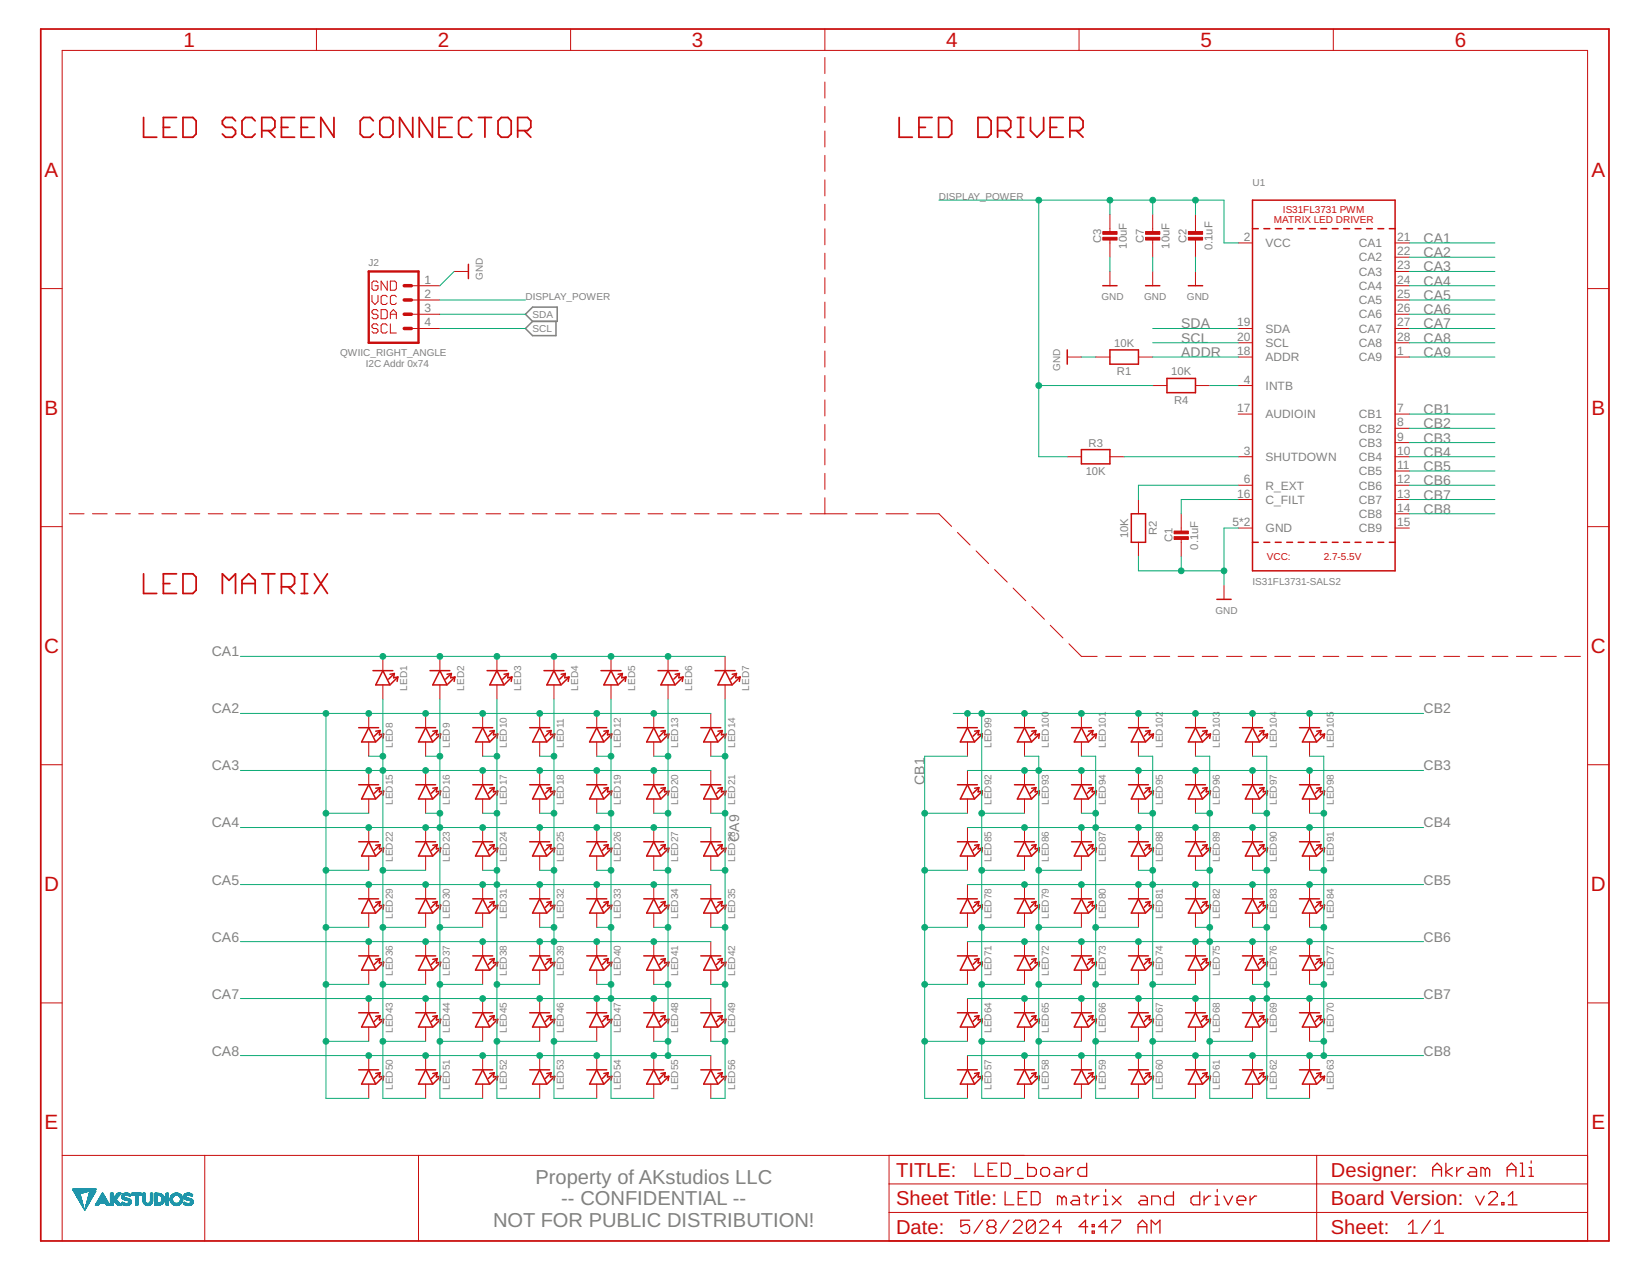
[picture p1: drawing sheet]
<svg xmlns="http://www.w3.org/2000/svg" width="279mm" height="216mm" viewBox="0 0 279 216" stroke-linecap="round" stroke-linejoin="round" font-family="sans-serif">
<defs><g id="words">
<g font-size="3.5" fill="#c90d0c">
<text x="31.1" y="8">1</text>
<text x="74.1" y="8">2</text>
<text x="117.1" y="8">3</text>
<text x="160.1" y="8">4</text>
<text x="203.2" y="8">5</text>
<text x="246.2" y="8">6</text>
<text x="7.5" y="29.9">A</text>
<text x="269.3" y="29.9">A</text>
<text x="7.5" y="70.2">B</text>
<text x="269.3" y="70.2">B</text>
<text x="7.5" y="110.5">C</text>
<text x="269.2" y="110.5">C</text>
<text x="7.5" y="150.8">D</text>
<text x="269.2" y="150.8">D</text>
<text x="7.5" y="191.1">E</text>
<text x="269.3" y="191.1">E</text>
</g>
<g font-size="3.4" fill="#808080">
<text x="90.6" y="200.3">Property of AKstudios LLC</text>
<text x="95" y="203.9">-- CONFIDENTIAL --</text>
<text x="83.4" y="207.6">NOT FOR PUBLIC DISTRIBUTION!</text>
</g>
<g font-size="3.4" fill="#c90d0c">
<text x="151.7" y="199.1">TITLE:</text>
<text x="151.7" y="203.9">Sheet Title:</text>
<text x="225.2" y="203.9">Board Version:</text>
<text x="225.2" y="199.1">Designer:</text>
<text x="151.7" y="208.8">Date:</text>
<text x="225.2" y="208.8">Sheet:</text>
</g>
<g font-size="2.4" fill="#808080">
<text x="240.9" y="41.1">CA1</text>
<text x="240.9" y="43.5">CA2</text>
<text x="240.9" y="45.9">CA3</text>
<text x="240.9" y="48.3">CA4</text>
<text x="240.9" y="50.8">CA5</text>
<text x="240.9" y="53.2">CA6</text>
<text x="199.9" y="55.6">SDA</text>
<text x="199.9" y="58">SCL</text>
<text x="240.9" y="55.6">CA7</text>
<text x="240.9" y="58">CA8</text>
<text x="199.9" y="60.4">ADDR</text>
<text x="240.9" y="60.4">CA9</text>
<text x="240.9" y="70.1">CB1</text>
<text x="240.9" y="72.5">CB2</text>
<text x="240.9" y="74.9">CB3</text>
<text x="240.9" y="77.3">CB4</text>
<text x="240.9" y="79.7">CB5</text>
<text x="240.9" y="82.1">CB6</text>
<text x="240.9" y="84.5">CB7</text>
<text x="240.9" y="86.9">CB8</text>
<text x="35.9" y="111.1">CA1</text>
<text x="35.9" y="120.7">CA2</text>
<text x="240.9" y="120.7">CB2</text>
<text x="35.9" y="130.4">CA3</text>
<text x="240.9" y="130.4">CB3</text>
<text x="156.5" y="132.8" transform="rotate(-90 156.5 132.8)">CB1</text>
<text x="35.9" y="140">CA4</text>
<text x="125.1" y="142.4" transform="rotate(-90 125.1 142.4)">CA9</text>
<text x="240.9" y="140">CB4</text>
<text x="35.9" y="149.7">CA5</text>
<text x="240.9" y="149.7">CB5</text>
<text x="35.9" y="159.3">CA6</text>
<text x="240.9" y="159.3">CB6</text>
<text x="35.9" y="169">CA7</text>
<text x="240.9" y="169">CB7</text>
<text x="35.9" y="178.6">CA8</text>
<text x="240.9" y="178.6">CB8</text>
</g>
<g font-size="2" fill="#808080">
<text x="210.5" y="40.8">2</text>
<text x="214.2" y="41.8">VCC</text>
<text x="229.9" y="41.8">CA1</text>
<text x="236.4" y="40.8">21</text>
<text x="229.9" y="44.2">CA2</text>
<text x="229.9" y="46.6">CA3</text>
<text x="236.4" y="43.2">22</text>
<text x="236.4" y="45.6">23</text>
<text x="71.8" y="48">1</text>
<text x="71.8" y="50.4">2</text>
<text x="71.8" y="52.8">3</text>
<text x="229.9" y="49.1">CA4</text>
<text x="229.9" y="51.5">CA5</text>
<text x="229.9" y="53.9">CA6</text>
<text x="236.4" y="48">24</text>
<text x="236.4" y="50.4">25</text>
<text x="236.4" y="52.8">26</text>
<text x="71.8" y="55.2">4</text>
<text x="209.4" y="55.2">19</text>
<text x="209.4" y="57.7">20</text>
<text x="214.2" y="56.3">SDA</text>
<text x="214.2" y="58.7">SCL</text>
<text x="229.9" y="56.3">CA7</text>
<text x="229.9" y="58.7">CA8</text>
<text x="236.4" y="55.2">27</text>
<text x="236.4" y="57.7">28</text>
<text x="209.4" y="60.1">18</text>
<text x="210.5" y="64.9">4</text>
<text x="214.2" y="66">INTB</text>
<text x="214.2" y="61.1">ADDR</text>
<text x="229.9" y="61.1">CA9</text>
<text x="236.4" y="60.1">1</text>
<text x="209.4" y="69.7">17</text>
<text x="214.2" y="70.8">AUDIOIN</text>
<text x="229.9" y="70.8">CB1</text>
<text x="236.4" y="69.7">7</text>
<text x="210.5" y="77">3</text>
<text x="229.9" y="73.2">CB2</text>
<text x="229.9" y="75.6">CB3</text>
<text x="236.4" y="72.1">8</text>
<text x="236.4" y="74.5">9</text>
<text x="236.4" y="77">10</text>
<text x="210.5" y="81.8">6</text>
<text x="214.2" y="78">SHUTDOWN</text>
<text x="214.2" y="82.8">R_EXT</text>
<text x="229.9" y="78">CB4</text>
<text x="229.9" y="80.4">CB5</text>
<text x="229.9" y="82.8">CB6</text>
<text x="236.4" y="79.4">11</text>
<text x="236.4" y="81.8">12</text>
<text x="208.6" y="89">5*2</text>
<text x="209.4" y="84.2">16</text>
<text x="214.2" y="85.3">C_FILT</text>
<text x="229.9" y="85.2">CB7</text>
<text x="229.9" y="87.7">CB8</text>
<text x="236.4" y="84.2">13</text>
<text x="236.4" y="86.6">14</text>
<text x="236.4" y="89">15</text>
<text x="214.2" y="90.1">GND</text>
<text x="229.9" y="90.1">CB9</text>
</g>
<g font-size="1.9" fill="#808080">
<text x="186.3" y="41.1" transform="rotate(-90 186.3 41.1)">C3</text>
<text x="193.6" y="41.1" transform="rotate(-90 193.6 41.1)">C7</text>
<text x="200.8" y="41.1" transform="rotate(-90 200.8 41.1)">C2</text>
<text x="190.7" y="42.1" transform="rotate(-90 190.7 42.1)">10uF</text>
<text x="197.9" y="42.1" transform="rotate(-90 197.9 42.1)">10uF</text>
<text x="205.2" y="42.4" transform="rotate(-90 205.2 42.4)">0.1uF</text>
<text x="188.6" y="58.7">10K</text>
<text x="189" y="63.5">R1</text>
<text x="198.2" y="63.5">10K</text>
<text x="198.7" y="68.3">R4</text>
<text x="184.2" y="75.6">R3</text>
<text x="183.7" y="80.4">10K</text>
<text x="190.9" y="91" transform="rotate(-90 190.9 91)">10K</text>
<text x="195.8" y="90.6" transform="rotate(-90 195.8 90.6)">R2</text>
<text x="198.4" y="91.8" transform="rotate(-90 198.4 91.8)">C1</text>
<text x="202.8" y="93" transform="rotate(-90 202.8 93)">0.1uF</text>
</g>
<g font-size="1.7" fill="#808080">
<text x="158.9" y="33.9">DISPLAY_POWER</text>
<text x="212" y="31.5">U1</text>
<text x="62.4" y="45">J2</text>
<text x="81.7" y="47.4" transform="rotate(-90 81.7 47.4)">GND</text>
<text x="88.9" y="50.8">DISPLAY_POWER</text>
<text x="90.1" y="53.8">SDA</text>
<text x="186.4" y="50.8">GND</text>
<text x="193.6" y="50.8">GND</text>
<text x="200.9" y="50.8">GND</text>
<text x="90.1" y="56.2">SCL</text>
<text x="57.6" y="60.2">QWIIC_RIGHT_ANGLE</text>
<text x="61.9" y="62.1">I2C Addr 0x74</text>
<text x="179.4" y="62.7" transform="rotate(-90 179.4 62.7)">GND</text>
<text x="212" y="99">IS31FL3731-SALS2</text>
<text x="205.7" y="103.8">GND</text>
<text x="68.9" y="116.9" transform="rotate(-90 68.9 116.9)">LED1</text>
<text x="78.6" y="116.9" transform="rotate(-90 78.6 116.9)">LED2</text>
<text x="88.2" y="116.9" transform="rotate(-90 88.2 116.9)">LED3</text>
<text x="97.9" y="116.9" transform="rotate(-90 97.9 116.9)">LED4</text>
<text x="107.5" y="116.9" transform="rotate(-90 107.5 116.9)">LED5</text>
<text x="117.2" y="116.9" transform="rotate(-90 117.2 116.9)">LED6</text>
<text x="126.8" y="116.9" transform="rotate(-90 126.8 116.9)">LED7</text>
<text x="66.5" y="126.5" transform="rotate(-90 66.5 126.5)">LED8</text>
<text x="76.1" y="126.5" transform="rotate(-90 76.1 126.5)">LED9</text>
<text x="85.8" y="126.5" transform="rotate(-90 85.8 126.5)">LED10</text>
<text x="95.4" y="126.5" transform="rotate(-90 95.4 126.5)">LED11</text>
<text x="105.1" y="126.5" transform="rotate(-90 105.1 126.5)">LED12</text>
<text x="114.7" y="126.5" transform="rotate(-90 114.7 126.5)">LED13</text>
<text x="124.4" y="126.5" transform="rotate(-90 124.4 126.5)">LED14</text>
<text x="167.8" y="126.5" transform="rotate(-90 167.8 126.5)">LED99</text>
<text x="177.5" y="126.5" transform="rotate(-90 177.5 126.5)">LED100</text>
<text x="187.1" y="126.5" transform="rotate(-90 187.1 126.5)">LED101</text>
<text x="196.8" y="126.5" transform="rotate(-90 196.8 126.5)">LED102</text>
<text x="206.4" y="126.5" transform="rotate(-90 206.4 126.5)">LED103</text>
<text x="216.1" y="126.5" transform="rotate(-90 216.1 126.5)">LED104</text>
<text x="225.7" y="126.5" transform="rotate(-90 225.7 126.5)">LED105</text>
<text x="66.5" y="136.2" transform="rotate(-90 66.5 136.2)">LED15</text>
<text x="76.1" y="136.2" transform="rotate(-90 76.1 136.2)">LED16</text>
<text x="85.8" y="136.2" transform="rotate(-90 85.8 136.2)">LED17</text>
<text x="95.4" y="136.2" transform="rotate(-90 95.4 136.2)">LED18</text>
<text x="105.1" y="136.2" transform="rotate(-90 105.1 136.2)">LED19</text>
<text x="114.7" y="136.2" transform="rotate(-90 114.7 136.2)">LED20</text>
<text x="124.4" y="136.2" transform="rotate(-90 124.4 136.2)">LED21</text>
<text x="167.8" y="136.2" transform="rotate(-90 167.8 136.2)">LED92</text>
<text x="177.5" y="136.2" transform="rotate(-90 177.5 136.2)">LED93</text>
<text x="187.1" y="136.2" transform="rotate(-90 187.1 136.2)">LED94</text>
<text x="196.8" y="136.2" transform="rotate(-90 196.8 136.2)">LED95</text>
<text x="206.4" y="136.2" transform="rotate(-90 206.4 136.2)">LED96</text>
<text x="216.1" y="136.2" transform="rotate(-90 216.1 136.2)">LED97</text>
<text x="225.7" y="136.2" transform="rotate(-90 225.7 136.2)">LED98</text>
<text x="66.5" y="145.8" transform="rotate(-90 66.5 145.8)">LED22</text>
<text x="76.1" y="145.8" transform="rotate(-90 76.1 145.8)">LED23</text>
<text x="85.8" y="145.8" transform="rotate(-90 85.8 145.8)">LED24</text>
<text x="95.4" y="145.8" transform="rotate(-90 95.4 145.8)">LED25</text>
<text x="105.1" y="145.8" transform="rotate(-90 105.1 145.8)">LED26</text>
<text x="114.7" y="145.8" transform="rotate(-90 114.7 145.8)">LED27</text>
<text x="124.4" y="145.8" transform="rotate(-90 124.4 145.8)">LED28</text>
<text x="167.8" y="145.8" transform="rotate(-90 167.8 145.8)">LED85</text>
<text x="177.5" y="145.8" transform="rotate(-90 177.5 145.8)">LED86</text>
<text x="187.1" y="145.8" transform="rotate(-90 187.1 145.8)">LED87</text>
<text x="196.8" y="145.8" transform="rotate(-90 196.8 145.8)">LED88</text>
<text x="206.4" y="145.8" transform="rotate(-90 206.4 145.8)">LED89</text>
<text x="216.1" y="145.8" transform="rotate(-90 216.1 145.8)">LED90</text>
<text x="225.7" y="145.8" transform="rotate(-90 225.7 145.8)">LED91</text>
<text x="66.5" y="155.5" transform="rotate(-90 66.5 155.5)">LED29</text>
<text x="76.1" y="155.5" transform="rotate(-90 76.1 155.5)">LED30</text>
<text x="85.8" y="155.5" transform="rotate(-90 85.8 155.5)">LED31</text>
<text x="95.4" y="155.5" transform="rotate(-90 95.4 155.5)">LED32</text>
<text x="105.1" y="155.5" transform="rotate(-90 105.1 155.5)">LED33</text>
<text x="114.7" y="155.5" transform="rotate(-90 114.7 155.5)">LED34</text>
<text x="124.4" y="155.5" transform="rotate(-90 124.4 155.5)">LED35</text>
<text x="167.8" y="155.5" transform="rotate(-90 167.8 155.5)">LED78</text>
<text x="177.5" y="155.5" transform="rotate(-90 177.5 155.5)">LED79</text>
<text x="187.1" y="155.5" transform="rotate(-90 187.1 155.5)">LED80</text>
<text x="196.8" y="155.5" transform="rotate(-90 196.8 155.5)">LED81</text>
<text x="206.4" y="155.5" transform="rotate(-90 206.4 155.5)">LED82</text>
<text x="216.1" y="155.5" transform="rotate(-90 216.1 155.5)">LED83</text>
<text x="225.7" y="155.5" transform="rotate(-90 225.7 155.5)">LED84</text>
<text x="66.5" y="165.1" transform="rotate(-90 66.5 165.1)">LED36</text>
<text x="76.1" y="165.1" transform="rotate(-90 76.1 165.1)">LED37</text>
<text x="85.8" y="165.1" transform="rotate(-90 85.8 165.1)">LED38</text>
<text x="95.4" y="165.1" transform="rotate(-90 95.4 165.1)">LED39</text>
<text x="105.1" y="165.1" transform="rotate(-90 105.1 165.1)">LED40</text>
<text x="114.7" y="165.1" transform="rotate(-90 114.7 165.1)">LED41</text>
<text x="124.4" y="165.1" transform="rotate(-90 124.4 165.1)">LED42</text>
<text x="167.8" y="165.1" transform="rotate(-90 167.8 165.1)">LED71</text>
<text x="177.5" y="165.1" transform="rotate(-90 177.5 165.1)">LED72</text>
<text x="187.1" y="165.1" transform="rotate(-90 187.1 165.1)">LED73</text>
<text x="196.8" y="165.1" transform="rotate(-90 196.8 165.1)">LED74</text>
<text x="206.4" y="165.1" transform="rotate(-90 206.4 165.1)">LED75</text>
<text x="216.1" y="165.1" transform="rotate(-90 216.1 165.1)">LED76</text>
<text x="225.7" y="165.1" transform="rotate(-90 225.7 165.1)">LED77</text>
<text x="66.5" y="174.8" transform="rotate(-90 66.5 174.8)">LED43</text>
<text x="76.1" y="174.8" transform="rotate(-90 76.1 174.8)">LED44</text>
<text x="85.8" y="174.8" transform="rotate(-90 85.8 174.8)">LED45</text>
<text x="95.4" y="174.8" transform="rotate(-90 95.4 174.8)">LED46</text>
<text x="105.1" y="174.8" transform="rotate(-90 105.1 174.8)">LED47</text>
<text x="114.7" y="174.8" transform="rotate(-90 114.7 174.8)">LED48</text>
<text x="124.4" y="174.8" transform="rotate(-90 124.4 174.8)">LED49</text>
<text x="167.8" y="174.8" transform="rotate(-90 167.8 174.8)">LED64</text>
<text x="177.5" y="174.8" transform="rotate(-90 177.5 174.8)">LED65</text>
<text x="187.1" y="174.8" transform="rotate(-90 187.1 174.8)">LED66</text>
<text x="196.8" y="174.8" transform="rotate(-90 196.8 174.8)">LED67</text>
<text x="206.4" y="174.8" transform="rotate(-90 206.4 174.8)">LED68</text>
<text x="216.1" y="174.8" transform="rotate(-90 216.1 174.8)">LED69</text>
<text x="225.7" y="174.8" transform="rotate(-90 225.7 174.8)">LED70</text>
<text x="66.5" y="184.4" transform="rotate(-90 66.5 184.4)">LED50</text>
<text x="76.1" y="184.4" transform="rotate(-90 76.1 184.4)">LED51</text>
<text x="85.8" y="184.4" transform="rotate(-90 85.8 184.4)">LED52</text>
<text x="95.4" y="184.4" transform="rotate(-90 95.4 184.4)">LED53</text>
<text x="105.1" y="184.4" transform="rotate(-90 105.1 184.4)">LED54</text>
<text x="114.7" y="184.4" transform="rotate(-90 114.7 184.4)">LED55</text>
<text x="124.4" y="184.4" transform="rotate(-90 124.4 184.4)">LED56</text>
<text x="167.8" y="184.4" transform="rotate(-90 167.8 184.4)">LED57</text>
<text x="177.5" y="184.4" transform="rotate(-90 177.5 184.4)">LED58</text>
<text x="187.1" y="184.4" transform="rotate(-90 187.1 184.4)">LED59</text>
<text x="196.8" y="184.4" transform="rotate(-90 196.8 184.4)">LED60</text>
<text x="206.4" y="184.4" transform="rotate(-90 206.4 184.4)">LED61</text>
<text x="216.1" y="184.4" transform="rotate(-90 216.1 184.4)">LED62</text>
<text x="225.7" y="184.4" transform="rotate(-90 225.7 184.4)">LED63</text>
</g>
<g font-size="1.7" fill="#c90d0c">
<text x="217.1" y="36">IS31FL3731 PWM</text>
<text x="215.6" y="37.8">MATRIX LED DRIVER</text>
<text x="214.4" y="94.8">VCC:</text>
<text x="224" y="94.8">2.7-5.5V</text>
</g>
</g></defs>
<path d="M88.9 53.2l1.2-1.2h4.2v2.4h-4.2zM90.1 54.4l-1.2 1.2 1.2 1.2h4v-2.4" fill="none" stroke="#808080" stroke-width=".25"/>
<g fill="none" stroke="#c90d0c" stroke-width=".3">
<path d="M6.9 4.9h265.4v205.1h-265.4zM24.3 19.9v3.3h2.2M29.9 19.9h-2.3v3.3h2.3M31 19.9h1.6l.6 .5v2.3l-.6 .5h-1.6zM49.8 19.9h-2.2v3.3h2.2M53.2 19.9h-2.2v3.3h2.2M56.5 19.9v3.3l-2.2-3.3v3.3M64.9 19.9h1.1l.5 .5v2.3l-.5 .5h-1.1l-.6-.5v-2.3zM69.8 19.9v3.3l-2.2-3.3v3.3M73.2 19.9v3.3l-2.2-3.3v3.3M76.5 19.9h-2.2v3.3h2.2M81 19.9h2.2"/>
<path d="M82.1 19.9v3.3M84.8 19.9h1.2l.5 .5v2.3l-.5 .5h-1.2l-.5-.5v-2.3zM152.2 19.9v3.3h2.2M157.7 19.9h-2.2v3.3h2.2M158.8 19.9h1.7l.6 .5v2.3l-.6 .5h-1.7zM165.5 19.9h1.7l.5 .5v2.3l-.5 .5h-1.7zM172.2 19.9h1.1M172.7 19.9v3.3M174.4 19.9v2.2l1.1 1.1 1.1-1.1v-2.2M179.9 19.9h-2.2v3.3h2.2M27.6 21.5h1.1M39.9 20.4l-.6-.5h-1.1l-.6 .5v.6l.6 .5h1.1l.6 .6v.6l-.6 .5h-1.1l-.6-.5"/>
<path d="M43.2 20.4l-.6-.5h-1.1l-.5 .5v2.3l.5 .5h1.1l.6-.5M44.3 22.1h1.7l.5-.6v-1.1l-.5-.5h-1.7v3.3M45.4 22.1l1.1 1.1M47.6 21.5h1.1M51 21.5h1.1M63.2 20.4l-.6-.5h-1.1l-.5 .5v2.3l.5 .5h1.1l.6-.5M74.3 21.5h1.1M79.8 20.4l-.5-.5h-1.1l-.6 .5v2.3l.6 .5h1.1l.5-.5M87.6 22.1h1.7l.5-.6v-1.1l-.5-.5h-1.7v3.3M88.7 22.1l1.1 1.1M155.5 21.5h1.1M168.8 22.1h1.7l.5-.6v-1.1l-.5-.5h-1.7v3.3"/>
<path d="M169.9 22.1l1.1 1.1M172.2 23.2h1.1M177.7 21.5h1.1M181.1 22.1h1.6l.6-.6v-1.1l-.6-.5h-1.6v3.3M182.2 22.1l1.1 1.1M24.3 97.1v3.3h2.2M27.6 98.7h1.1M29.9 97.1h-2.3v3.3h2.3M31 97.1h1.6l.6 .5v2.3l-.6 .5h-1.6zM41 98.7h2.2M44.3 97.1h2.2M45.4 97.1v3.3"/>
<path d="M47.6 99.3h1.7l.5-.6v-1.1l-.5-.5h-1.7v3.3M48.7 99.3l1.1 1.1M51 97.1h1.1M51.5 97.1v3.3M53.2 97.1l2.2 3.3M55.4 97.1l-2.2 3.3M37.6 100.4v-3.3l1.2 1.1 1.1-1.1v3.3M41 100.4v-2.2l1.1-1.1 1.1 1.1v2.2M51 100.4h1.1"/>
</g>
<g fill="none" stroke="#c90d0c" stroke-width=".17">
<path d="M53.6 4.9v3.6M96.6 4.9v3.6M139.6 4.9v3.6M139.6 9.7v2.7M139.6 13.9v2.7M139.6 18v2.7M182.6 4.9v3.6M225.6 4.9v3.6M139.6 22.2v2.7M139.6 26.3v2.7M139.6 30.4v2.7M139.6 34.6v2.7"/>
<path d="M139.6 38.7v2.7M187.8 36.3v3.1M195.1 36.3v3.1M202.3 36.3v3.1M6.9 48.8h3.6M62.9 50v1l.6 .5 .5-.5v-1M64 47.8l-.3-.2h-.5l-.3 .2v1.1l.3 .2h.5l.3-.2v-.6h-.5M64 52.6l-.3-.2h-.5l-.3 .2v.3l.3 .3h.5l.3 .2v.3l-.3 .2h-.5l-.3-.2M64 55.1l-.3-.3h-.5l-.3 .3v.2l.3 .3h.5l.3 .2v.3l-.3 .2h-.5l-.3-.2M64.5 52.4h.8l.2 .2v1.1l-.2 .2h-.8zM65.5 47.6v1.5l-1-1.5v1.5M65.5 50.2l-.2-.2h-.6l-.2 .2v1.1l.2 .2h.6l.2-.2"/>
<path d="M65.5 55.1l-.2-.3h-.6l-.2 .3v1l.2 .2h.6l.2-.2M66.1 53.2h1M66.1 47.6h.7l.3 .2v1.1l-.3 .2h-.7zM66.1 53.9v-1l.5-.5 .5 .5v1M66.1 54.8v1.5h1M67.1 50.2l-.3-.2h-.5l-.2 .2v1.1l.2 .2h.5l.3-.2M69.6 48.3h4.8M69.6 50.8h4.8M69.6 53.2h4.8M69.6 55.6h4.8M76.9 45.9h2.4M139.6 42.8v2.8"/>
<path d="M139.6 47v2.7M139.6 51.1v2.7M139.6 55.3v2.7M139.6 59.4v2.7M187.8 40.4v3.1M187.8 45.9v2.4M195.1 40.4v3.1M195.1 45.9v2.4M202.3 40.4v3.1M202.3 45.9v2.4M209.5 41.1h2.5M209.5 55.6h2.5"/>
<path d="M209.5 58h2.5M236.1 41.1h2.4M236.1 43.5h2.4M236.1 45.9h2.4M236.1 48.3h2.4M236.1 50.8h2.4M236.1 53.2h2.4M236.1 55.6h2.4M236.1 58h2.4M268.7 48.8h3.6M139.6 63.5v2.8M139.6 67.7v2.7"/>
<path d="M139.6 71.8v2.7M139.6 75.9v2.8M180.6 60.4h2.4M180.6 77.3h2.4M185.4 60.4h2.4M187.8 77.3h2.4M192.7 60.4h2.4M195.1 65.2h2.4M202.3 65.2h2.4M209.5 60.4h2.5M209.5 70.1h2.5M209.5 77.3h2.5"/>
<path d="M209.5 65.2h2.5M236.1 60.4h2.4M236.1 70.1h2.4M236.1 72.5h2.4M236.1 74.9h2.4M236.1 77.3h2.4M236.1 79.7h2.4M6.9 89.1h3.6M11.7 86.9h2.5M15.6 86.9h2.5M19.6 86.9h2.5M23.5 86.9h2.5"/>
<path d="M27.4 86.9h2.5M31.3 86.9h2.5M35.2 86.9h2.5M39.2 86.9h2.4M43.1 86.9h2.5M47 86.9h2.5M50.9 86.9h2.5M54.8 86.9h2.5M58.7 86.9h2.5M62.7 86.9h2.5M66.6 86.9h2.5M70.5 86.9h2.5"/>
<path d="M74.4 86.9h2.5M78.3 86.9h2.5M82.3 86.9h2.4M86.2 86.9h2.5M90.1 86.9h2.5M94 86.9h2.5M97.9 86.9h2.5M101.8 86.9h2.5M105.7 86.9h2.5M109.7 86.9h2.5M113.6 86.9h2.5M117.5 86.9h2.5"/>
<path d="M121.4 86.9h2.5M125.3 86.9h2.5M129.3 86.9h2.5M133.2 86.9h2.5M137.1 86.9h6.2M139.6 80.1v2.7M139.6 84.2v2.7M144.8 86.9h3.7M149.9 86.9h3.8M155.1 86.9h3.8l2.1 2.2M162 90.1l2.2 2.1M165.2 93.2l2.1 2.2"/>
<path d="M168.3 96.4l2.2 2.1M171.4 99.5l2.2 2.1M192.7 84.5v2.4M192.7 91.8v2.4M199.9 86.9v3.2M199.9 91v3.2M207.1 99v2.4M209.5 82.1h2.5M209.5 84.5h2.5M209.5 89.3h2.5M236.1 86.9h2.4M236.1 82.1h2.4"/>
<path d="M236.1 84.5h2.4M236.1 89.3h2.4M268.7 89.1h3.6M64.8 111.1v2.4M64.8 115.9v2.4M74.4 111.1v2.4M74.4 115.9v2.4M84.1 111.1v2.4M84.1 115.9v2.4M93.7 111.1v2.4M93.7 115.9v2.4M103.4 111.1v2.4"/>
<path d="M103.4 115.9v2.4M113.1 111.1v2.4M113.1 115.9v2.4M122.7 111.1v2.4M122.7 115.9v2.4M174.6 102.6l2.1 2.2M177.7 105.8l2.2 2.1M180.9 108.9l2.1 2.2h2.7M187.1 111.1h2.7M191.2 111.1h2.7M195.3 111.1h2.7M199.4 111.1h2.6"/>
<path d="M203.5 111.1h2.6M207.6 111.1h2.6M211.6 111.1h2.7M215.7 111.1h2.7M219.8 111.1h2.7M223.9 111.1h2.7M228 111.1h2.7M232.1 111.1h2.6M236.2 111.1h2.6M240.3 111.1h2.6M244.3 111.1h2.7M248.4 111.1h2.7"/>
<path d="M252.5 111.1h2.7M256.6 111.1h2.7M260.7 111.1h2.7M264.8 111.1h2.7M6.9 129.4h3.6M62.4 120.7v2.4M62.4 125.5v2.5M62.4 130.4v2.4M62.4 135.2v2.4M72 120.7v2.4M72 125.5v2.5M72 130.4v2.4"/>
<path d="M72 135.2v2.4M81.7 120.7v2.4M81.7 125.5v2.5M81.7 130.4v2.4M81.7 135.2v2.4M91.3 120.7v2.4M91.3 125.5v2.5M91.3 130.4v2.4M91.3 135.2v2.4M101 120.7v2.4M101 125.5v2.5M101 130.4v2.4"/>
<path d="M101 135.2v2.4M110.6 120.7v2.4M110.6 125.5v2.5M110.6 130.4v2.4M110.6 135.2v2.4M120.3 120.7v2.4M120.3 125.5v2.5M120.3 130.4v2.4M120.3 135.2v2.4M163.7 120.7v2.4M163.7 125.5v2.5M163.7 130.4v2.4"/>
<path d="M163.7 135.2v2.4M173.4 120.7v2.4M173.4 125.5v2.5M173.4 130.4v2.4M173.4 135.2v2.4M183 120.7v2.4M183 125.5v2.5M183 130.4v2.4M183 135.2v2.4M192.7 120.7v2.4M192.7 125.5v2.5M192.7 130.4v2.4"/>
<path d="M192.7 135.2v2.4M202.3 120.7v2.4M202.3 125.5v2.5M202.3 130.4v2.4M202.3 135.2v2.4M212 120.7v2.4M212 125.5v2.5M212 130.4v2.4M212 135.2v2.4M221.6 120.7v2.4M221.6 125.5v2.5M221.6 130.4v2.4"/>
<path d="M221.6 135.2v2.4M268.7 129.4h3.6M62.4 140v2.4M62.4 144.8v2.5M62.4 149.7v2.4M62.4 154.5v2.4M62.4 159.3v2.4M72 140v2.4M72 144.8v2.5M72 149.7v2.4M72 154.5v2.4M72 159.3v2.4"/>
<path d="M81.7 140v2.4M81.7 144.8v2.5M81.7 149.7v2.4M81.7 154.5v2.4M81.7 159.3v2.4M91.3 140v2.4M91.3 144.8v2.5M91.3 149.7v2.4M91.3 154.5v2.4M91.3 159.3v2.4M101 140v2.4M101 144.8v2.5"/>
<path d="M101 149.7v2.4M101 154.5v2.4M101 159.3v2.4M110.6 140v2.4M110.6 144.8v2.5M110.6 149.7v2.4M110.6 154.5v2.4M110.6 159.3v2.4M120.3 140v2.4M120.3 144.8v2.5M120.3 149.7v2.4M120.3 154.5v2.4"/>
<path d="M120.3 159.3v2.4M163.7 140v2.4M163.7 144.8v2.5M163.7 149.7v2.4M163.7 154.5v2.4M163.7 159.3v2.4M173.4 140v2.4M173.4 144.8v2.5M173.4 149.7v2.4M173.4 154.5v2.4M173.4 159.3v2.4M183 140v2.4"/>
<path d="M183 144.8v2.5M183 149.7v2.4M183 154.5v2.4M183 159.3v2.4M192.7 140v2.4M192.7 144.8v2.5M192.7 149.7v2.4M192.7 154.5v2.4M192.7 159.3v2.4M202.3 140v2.4M202.3 144.8v2.5M202.3 149.7v2.4"/>
<path d="M202.3 154.5v2.4M202.3 159.3v2.4M212 140v2.4M212 144.8v2.5M212 149.7v2.4M212 154.5v2.4M212 159.3v2.4M221.6 140v2.4M221.6 144.8v2.5M221.6 149.7v2.4M221.6 154.5v2.4M221.6 159.3v2.4"/>
<path d="M6.9 169.7h3.6M62.4 164.1v2.5M62.4 169v2.4M62.4 173.8v2.4M62.4 178.6v2.4M72 164.1v2.5M72 169v2.4M72 173.8v2.4M72 178.6v2.4M81.7 164.1v2.5M81.7 169v2.4M81.7 173.8v2.4"/>
<path d="M81.7 178.6v2.4M91.3 164.1v2.5M91.3 169v2.4M91.3 173.8v2.4M91.3 178.6v2.4M101 164.1v2.5M101 169v2.4M101 173.8v2.4M101 178.6v2.4M110.6 164.1v2.5M110.6 169v2.4M110.6 173.8v2.4"/>
<path d="M110.6 178.6v2.4M120.3 164.1v2.5M120.3 169v2.4M120.3 173.8v2.4M120.3 178.6v2.4M163.7 164.1v2.5M163.7 169v2.4M163.7 173.8v2.4M163.7 178.6v2.4M173.4 164.1v2.5M173.4 169v2.4M173.4 173.8v2.4"/>
<path d="M173.4 178.6v2.4M183 164.1v2.5M183 169v2.4M183 173.8v2.4M183 178.6v2.4M192.7 164.1v2.5M192.7 169v2.4M192.7 173.8v2.4M192.7 178.6v2.4M202.3 164.1v2.5M202.3 169v2.4M202.3 173.8v2.4"/>
<path d="M202.3 178.6v2.4M212 164.1v2.5M212 169v2.4M212 173.8v2.4M212 178.6v2.4M221.6 164.1v2.5M221.6 169v2.4M221.6 173.8v2.4M221.6 178.6v2.4M268.7 169.7h3.6M10.5 195.5h258.2M34.6 195.5v14.5"/>
<path d="M62.4 183.4v2.4M70.8 195.5v14.5M72 183.4v2.4M81.7 183.4v2.4M91.3 183.4v2.4M101 183.4v2.4M110.6 183.4v2.4M120.3 183.4v2.4M150.5 195.5v14.5h118.2v-201.5h-258.2v201.5M163.7 183.4v2.4M173.4 183.4v2.4M183 183.4v2.4"/>
<path d="M192.7 183.4v2.4M202.3 183.4v2.4M212 183.4v2.4M221.6 183.4v2.4M222.8 195.5v14.5M150.5 205.1h118.2M150.5 200.3h118.2"/>
</g>
<g fill="none" stroke="#c90d0c" stroke-width=".21">
<path d="M165 196.8v2.2h1.5M167.2 197.9h.8M168.7 196.8h-1.5v2.2h1.5M169.5 196.8h1.1l.3 .4v1.4l-.3 .4h-1.1zM171.7 199.4h1.5M173.9 196.8v2.2h1.1l.4-.4v-.7l-.4-.4h-1.1M176.5 197.5h.7l.4 .4v.7l-.4 .4h-.7l-.4-.4v-.7zM178.7 197.5h.8l.3 .4v1.1h-1.1l-.3-.4 .3-.3h1.1M180.6 197.5v1.5M181.7 197.5h-.4l-.7 .8M183.9 196.8v2.2h-1.1l-.4-.4v-.7l.4-.4h1.1M242.5 199v-1.5l.7-.7 .7 .7v1.5"/>
<path d="M242.5 197.9h1.4M244.7 196.8v2.2M245.8 197.5l-1.1 .8 1.1 .7M246.5 197.5v1.5M247.6 197.5h-.3l-.8 .8M248.8 197.5h.7l.4 .4v1.1h-1.1l-.4-.4 .4-.3h1.1M251.4 197.9l-.4-.4h-.4v1.5M251.4 197.9v1.1M251.4 197.9l.3-.4 .4 .4v1.1M255.1 197.9h1.4M255.1 199v-1.5l.7-.7 .7 .7v1.5M257.3 199h.7"/>
<path d="M257.3 196.8h.3v2.2M258.8 197.5h.3v1.5M258.8 199h.7M259.1 196.4v.4M164.1 206.5h-1.5v1.1l.7-.4h.4l.4 .4v.7l-.4 .4h-.7l-.4-.4M166.3 206.5l-1.5 2.2M167.4 207.6l-.4 .3v.4l.4 .4h.8l.3-.4v-.4l-.3-.3M167.4 207.6l-.4-.4v-.4l.4-.3h.8l.3 .3v.4l-.3 .4M167.4 207.6h.8M170.1 201.6v2.3h1.5M170.8 206.5l-1.5 2.2M171.5 206.8l.4-.3h.7l.4 .3v.4l-1.5 1.5h1.5"/>
<path d="M172.3 202.7h.7M173.8 201.6h-1.5v2.3h1.5M174.5 201.6h1.1l.4 .4v1.5l-.4 .4h-1.1zM175.2 206.8v1.5l-.4 .4h-.7l-.4-.4M175.2 206.8l-.4-.3h-.7l-.4 .3v1.5M175.2 206.8l-1.5 1.5M175.9 206.8l.4-.3h.7l.4 .3v.4l-1.5 1.5h1.5M179.6 207.6h-1.4l1.1-1.1v2.2M179.7 202.7l-.4-.3h-.3v1.5M179.7 202.7v1.2M179.7 202.7l.4-.3 .3 .3v1.2M181.6 202.4h.7l.4 .3v1.2h-1.1l-.4-.4 .4-.4h1.1"/>
<path d="M183.4 202.4h.7M183.8 202v1.5l.3 .4M184.1 207.6h-1.5l1.1-1.1v2.2M184.8 208.3h.4v.4h-.4zM184.8 207.2h.4v.4h-.4zM184.9 202.4v1.5M186 202.4h-.4l-.7 .7M186.8 203.9h.7M186.8 202.4h.3v1.5M187.1 201.3v.3M187.4 207.6h-1.5l1.1-1.1v2.2M188.2 206.5h1.4v.3l-1.4 1.5v.4"/>
<path d="M188.2 202.4l1.5 1.5M189.7 202.4l-1.5 1.5M192.6 207.6h1.5M192.6 208.7v-1.5l.7-.7 .8 .7v1.5M193 202.4h.8l.4 .3v1.2h-1.2l-.3-.4 .3-.4h1.2M194.8 208.7v-2.2l.8 .7 .7-.7v2.2M194.9 203.9v-1.5h1.1l.4 .3v1.2M198.6 201.6v2.3h-1.1l-.4-.4v-.8l.4-.3h1.1M203 201.6v2.3h-1.1l-.4-.4v-.8l.4-.3h1.1M203.8 202.4v1.5M204.9 202.4h-.4l-.7 .7M205.6 203.9h.8"/>
<path d="M205.6 202.4h.4v1.5M206 201.3v.3M207.1 202.4l.8 1.5 .7-1.5M209.3 203.1h1.5v-.4l-.4-.3h-.7l-.4 .3v.8l.4 .4h.7M211.6 202.4v1.5M212.7 202.4h-.4l-.7 .7M238.4 207.2l.7-.7v2.2M238.4 208.7h1.4M242.1 206.5l-1.5 2.2M242.8 208.7h1.5M242.8 207.2l.7-.7v2.2M249.7 202.4l.7 1.5 .8-1.5"/>
<path d="M251.9 202l.4-.4h.7l.4 .4v.4l-1.5 1.5h1.5M254.1 203.5h.4v.4h-.4zM255.2 203.9h1.5M255.2 202.4l.8-.8v2.3"/>
</g>
<g fill="none" stroke="#c90d0c" stroke-width=".25">
<path d="M212 38.7h.9M212 33.9h24.1v62.7h-24.1zM213.9 38.7h1M215.8 38.7h1M217.8 38.7h.9M219.7 38.7h1M221.6 38.7h1M223.5 38.7h1M225.5 38.7h.9M227.4 38.7h1M229.3 38.7h1M231.3 38.7h.9"/>
<path d="M233.2 38.7h1M235.1 38.7h1M79.3 44.7v2.4M180.6 59.2v2.4M186.6 48.3h2.4M187.8 59.2h4.9v2.4h-4.9zM193.9 48.3h2.4M201.1 48.3h2.4M183 76.1h4.8v2.4h-4.8zM197.5 64h4.8v2.4h-4.8zM191.5 86.9h2.4v4.9h-2.4zM212 91.8h.9"/>
<path d="M213.9 91.8h1M215.8 91.8h1M217.8 91.8h.9M219.7 91.8h1M221.6 91.8h1M223.5 91.8h1M225.5 91.8h.9M227.4 91.8h1M229.3 91.8h1M231.3 91.8h.9M233.2 91.8h1M235.1 91.8h1"/>
<path d="M63.1 113.5h3.4M64.8 113.5l1.2 2.4h-2.4zM66.7 114l-.1 .7 .7-.1M66.7 114l-.9 .9M66.7 114l-.7 .1M67.3 114.6l-1.2 1.2M67.3 114.6l-.1 .7M72.8 113.5h3.3M74.4 113.5l1.2 2.4h-2.4zM76.4 114l-.1 .7 .7-.1M76.4 114l-1 .9M76.4 114l-.8 .1"/>
<path d="M77 114.6l-1.2 1.2M77 114.6l-.1 .7M82.4 113.5h3.4M84.1 113.5l1.2 2.4h-2.4zM86 114l-.1 .7 .7-.1M86 114l-.9 .9M86 114l-.7 .1M86.6 114.6l-1.2 1.2M86.6 114.6l-.1 .7M92.1 113.5h3.3M93.7 113.5l1.3 2.4h-2.5zM95.7 114l-.1 .7 .7-.1"/>
<path d="M95.7 114l-1 .9M95.7 114l-.7 .1M96.3 114.6l-1.2 1.2M96.3 114.6l-.1 .7M101.7 113.5h3.4M103.4 113.5l1.2 2.4h-2.4zM105.3 114l-.1 .7 .7-.1M105.3 114l-.9 .9M105.3 114l-.7 .1M105.9 114.6l-1.2 1.2M105.9 114.6l-.1 .7M111.4 113.5h3.3"/>
<path d="M113.1 113.5l1.2 2.4h-2.5zM115 114l-.1 .7 .7-.1M115 114l-1 .9M115 114l-.7 .1M115.6 114.6l-1.2 1.2M115.6 114.6l-.1 .7M121 113.5h3.4M122.7 113.5l1.2 2.4h-2.4zM124.6 114l-.1 .7 .7-.1M124.6 114l-.9 .9M124.6 114l-.7 .1M125.2 114.6l-1.2 1.2"/>
<path d="M125.2 114.6l-.1 .7M205.9 101.4h2.4M60.7 123.1h3.4M60.7 132.8h3.4M62.4 123.1l1.2 2.4h-2.4zM62.4 132.8l1.2 2.4h-2.4zM64.3 123.6l-.1 .7 .7-.1M64.3 123.6l-.9 1M64.3 123.6l-.7 .1M64.3 133.3l-.1 .7 .7-.1M64.3 133.3l-.9 .9M64.3 133.3l-.7 .1"/>
<path d="M64.9 124.2l-1.2 1.2M64.9 124.2l-.1 .7M64.9 133.9l-1.2 1.2M64.9 133.9l-.1 .7M70.4 123.1h3.3M70.4 132.8h3.3M72 123.1l1.2 2.4h-2.4zM72 132.8l1.2 2.4h-2.4zM74 123.6l-.1 .7 .7-.1M74 123.6l-1 1M74 123.6l-.8 .1M74 133.3l-.1 .7 .7-.1"/>
<path d="M74 133.3l-1 .9M74 133.3l-.8 .1M74.6 124.2l-1.2 1.2M74.6 124.2l-.2 .7M74.6 133.9l-1.2 1.2M74.6 133.9l-.2 .7M80 123.1h3.4M80 132.8h3.4M81.7 123.1l1.2 2.4h-2.4zM81.7 132.8l1.2 2.4h-2.4zM83.6 123.6l-.1 .7 .7-.1M83.6 123.6l-.9 1"/>
<path d="M83.6 123.6l-.7 .1M83.6 133.3l-.1 .7 .7-.1M83.6 133.3l-.9 .9M83.6 133.3l-.7 .1M84.2 124.2l-1.2 1.2M84.2 124.2l-.1 .7M84.2 133.9l-1.2 1.2M84.2 133.9l-.1 .7M89.6 123.1h3.4M89.6 132.8h3.4M91.3 123.1l1.2 2.4h-2.4zM91.3 132.8l1.2 2.4h-2.4z"/>
<path d="M93.3 123.6l-.1 .7 .7-.1M93.3 123.6l-1 1M93.3 123.6l-.8 .1M93.3 133.3l-1 .9M93.3 133.3l-.1 .7 .7-.1M93.3 133.3l-.8 .1M93.9 124.2l-1.2 1.2M93.9 124.2l-.2 .7M93.9 133.9l-1.2 1.2M93.9 133.9l-.2 .7M99.3 123.1h3.4M99.3 132.8h3.4"/>
<path d="M101 123.1l1.2 2.4h-2.4zM101 132.8l1.2 2.4h-2.4zM102.9 123.6l-.1 .7 .7-.1M102.9 123.6l-.9 1M102.9 123.6l-.7 .1M102.9 133.3l-.9 .9M102.9 133.3l-.1 .7 .7-.1M102.9 133.3l-.7 .1M103.5 124.2l-1.2 1.2M103.5 124.2l-.1 .7M103.5 133.9l-1.2 1.2M103.5 133.9l-.1 .7"/>
<path d="M108.9 123.1h3.4M108.9 132.8h3.4M110.6 123.1l1.2 2.4h-2.4zM110.6 132.8l1.2 2.4h-2.4zM112.6 123.6l-.1 .7 .7-.1M112.6 123.6l-1 1M112.6 123.6l-.8 .1M112.6 133.3l-1 .9M112.6 133.3l-.1 .7 .7-.1M112.6 133.3l-.8 .1M113.2 124.2l-1.2 1.2M113.2 124.2l-.1 .7"/>
<path d="M113.2 133.9l-1.2 1.2M113.2 133.9l-.1 .7M118.6 123.1h3.4M118.6 132.8h3.4M120.3 123.1l1.2 2.4h-2.4zM120.3 132.8l1.2 2.4h-2.4zM122.2 123.6l-.1 .7 .7-.1M122.2 123.6l-.9 1M122.2 123.6l-.7 .1M122.2 133.3l-.1 .7 .7-.1M122.2 133.3l-.9 .9M122.2 133.3l-.7 .1"/>
<path d="M122.8 124.2l-.1 .7M122.8 124.2l-1.2 1.2M122.8 133.9l-1.2 1.2M122.8 133.9l-.1 .7M162 123.1h3.4M162 132.8h3.4M163.7 123.1l1.2 2.4h-2.4zM163.7 132.8l1.2 2.4h-2.4zM165.7 133.3l-.2 .7 .7-.1M165.7 133.3l-1 .9M165.7 133.3l-.8 .1M165.7 123.6l-.2 .7 .7-.1"/>
<path d="M165.7 123.6l-1 1M165.7 123.6l-.8 .1M166.2 133.9l-1.2 1.2M166.2 133.9l-.1 .7M166.2 124.2l-1.2 1.2M166.2 124.2l-.1 .7M171.7 123.1h3.3M171.7 132.8h3.3M173.4 123.1l1.2 2.4h-2.4zM173.4 132.8l1.2 2.4h-2.4zM175.3 133.3l-.1 .7 .7-.1M175.3 133.3l-1 .9"/>
<path d="M175.3 133.3l-.7 .1M175.3 123.6l-.1 .7 .7-.1M175.3 123.6l-1 1M175.3 123.6l-.7 .1M175.9 133.9l-1.2 1.2M175.9 124.2l-1.2 1.2M175.9 133.9l-.1 .7M175.9 124.2l-.1 .7M181.3 123.1h3.4M181.3 132.8h3.4M183 123.1l1.2 2.4h-2.4zM183 132.8l1.2 2.4h-2.4z"/>
<path d="M185 133.3l-.2 .7 .7-.1M185 133.3l-1 .9M185 133.3l-.8 .1M185 123.6l-.2 .7 .7-.1M185 123.6l-1 1M185 123.6l-.8 .1M185.5 124.2l-1.2 1.2M185.5 133.9l-1.2 1.2M185.5 133.9l-.1 .7M185.5 124.2l-.1 .7M191 123.1h3.4M191 132.8h3.4"/>
<path d="M192.7 123.1l1.2 2.4h-2.4zM192.7 132.8l1.2 2.4h-2.4zM194.6 133.3l-.1 .7 .7-.1M194.6 133.3l-1 .9M194.6 133.3l-.7 .1M194.6 123.6l-.1 .7 .7-.1M194.6 123.6l-1 1M194.6 123.6l-.7 .1M195.2 133.9l-1.2 1.2M195.2 124.2l-1.2 1.2M195.2 133.9l-.1 .7M195.2 124.2l-.1 .7"/>
<path d="M200.6 123.1h3.4M200.6 132.8h3.4M202.3 123.1l1.2 2.4h-2.4zM202.3 132.8l1.2 2.4h-2.4zM204.3 133.3l-.2 .7 .8-.1M204.3 133.3l-1 .9M204.3 133.3l-.8 .1M204.3 123.6l-.2 .7 .8-.1M204.3 123.6l-1 1M204.3 123.6l-.8 .1M204.9 133.9l-1.3 1.2M204.9 124.2l-1.3 1.2"/>
<path d="M204.9 133.9l-.2 .7M204.9 124.2l-.2 .7M210.3 123.1h3.4M210.3 132.8h3.4M212 123.1l1.2 2.4h-2.4zM212 132.8l1.2 2.4h-2.4zM213.9 133.3l-1 .9M213.9 123.6l-1 1M213.9 133.3l-.1 .7 .7-.1M213.9 133.3l-.7 .1M213.9 123.6l-.1 .7 .7-.1M213.9 123.6l-.7 .1"/>
<path d="M214.5 124.2l-1.2 1.2M214.5 133.9l-1.2 1.2M214.5 133.9l-.1 .7M214.5 124.2l-.1 .7M219.9 123.1h3.4M219.9 132.8h3.4M221.6 123.1l1.2 2.4h-2.4zM221.6 132.8l1.2 2.4h-2.4zM223.5 123.6l-.9 1M223.5 133.3l-.9 .9M223.5 133.3l-.1 .7 .8-.1M223.5 133.3l-.7 .1"/>
<path d="M223.5 123.6l-.1 .7 .8-.1M223.5 123.6l-.7 .1M224.2 133.9l-1.3 1.2M224.2 124.2l-1.3 1.2M224.2 133.9l-.2 .7M224.2 124.2l-.2 .7M60.7 142.4h3.4M60.7 152.1h3.4M62.4 142.4l1.2 2.4h-2.4zM62.4 152.1l1.2 2.4h-2.4zM64.3 142.9l-.1 .7 .7-.1M64.3 142.9l-.9 1"/>
<path d="M64.3 142.9l-.7 .1M64.3 152.5l-.1 .8 .7-.1M64.3 152.5l-.9 1M64.3 152.5l-.7 .2M64.9 143.5l-1.2 1.2M64.9 153.2l-1.2 1.2M64.9 143.5l-.1 .7M64.9 153.2l-.1 .7M70.4 142.4h3.3M70.4 152.1h3.3M72 142.4l1.2 2.4h-2.4zM72 152.1l1.2 2.4h-2.4z"/>
<path d="M74 152.5l-1 1M74 142.9l-.1 .7 .7-.1M74 142.9l-1 1M74 142.9l-.8 .1M74 152.5l-.1 .8 .7-.1M74 152.5l-.8 .2M74.6 143.5l-1.2 1.2M74.6 153.2l-1.2 1.2M74.6 143.5l-.2 .7M74.6 153.2l-.2 .7M80 142.4h3.4M80 152.1h3.4"/>
<path d="M81.7 142.4l1.2 2.4h-2.4zM81.7 152.1l1.2 2.4h-2.4zM83.6 152.5l-.9 1M83.6 142.9l-.1 .7 .7-.1M83.6 142.9l-.9 1M83.6 142.9l-.7 .1M83.6 152.5l-.1 .8 .7-.1M83.6 152.5l-.7 .2M84.2 143.5l-1.2 1.2M84.2 153.2l-1.2 1.2M84.2 143.5l-.1 .7M84.2 153.2l-.1 .7"/>
<path d="M89.6 142.4h3.4M89.6 152.1h3.4M91.3 142.4l1.2 2.4h-2.4zM91.3 152.1l1.2 2.4h-2.4zM93.3 142.9l-1 1M93.3 142.9l-.1 .7 .7-.1M93.3 142.9l-.8 .1M93.3 152.5l-.1 .8 .7-.1M93.3 152.5l-1 1M93.3 152.5l-.8 .2M93.9 143.5l-1.2 1.2M93.9 153.2l-1.2 1.2"/>
<path d="M93.9 143.5l-.2 .7M93.9 153.2l-.2 .7M99.3 142.4h3.4M99.3 152.1h3.4M101 152.1l1.2 2.4h-2.4zM101 142.4l1.2 2.4h-2.4zM102.9 142.9l-.9 1M102.9 142.9l-.1 .7 .7-.1M102.9 142.9l-.7 .1M102.9 152.5l-.1 .8 .7-.1M102.9 152.5l-.9 1M102.9 152.5l-.7 .2"/>
<path d="M103.5 143.5l-1.2 1.2M103.5 153.2l-1.2 1.2M103.5 143.5l-.1 .7M103.5 153.2l-.1 .7M108.9 142.4h3.4M108.9 152.1h3.4M110.6 142.4l1.2 2.4h-2.4zM110.6 152.1l1.2 2.4h-2.4zM112.6 142.9l-1 1M112.6 142.9l-.1 .7 .7-.1M112.6 142.9l-.8 .1M112.6 152.5l-.1 .8 .7-.1"/>
<path d="M112.6 152.5l-1 1M112.6 152.5l-.8 .2M113.2 143.5l-1.2 1.2M113.2 143.5l-.1 .7M113.2 153.2l-1.2 1.2M113.2 153.2l-.1 .7M118.6 142.4h3.4M118.6 152.1h3.4M120.3 142.4l1.2 2.4h-2.4zM120.3 152.1l1.2 2.4h-2.4zM122.2 142.9l-.1 .7 .7-.1M122.2 142.9l-.9 1"/>
<path d="M122.2 142.9l-.7 .1M122.2 152.5l-.1 .8 .7-.1M122.2 152.5l-.9 1M122.2 152.5l-.7 .2M122.8 143.5l-1.2 1.2M122.8 143.5l-.1 .7M122.8 153.2l-1.2 1.2M122.8 153.2l-.1 .7M162 142.4h3.4M162 152.1h3.4M163.7 142.4l1.2 2.4h-2.4zM163.7 152.1l1.2 2.4h-2.4z"/>
<path d="M165.7 152.5l-.2 .8 .7-.1M165.7 152.5l-1 1M165.7 152.5l-.8 .2M165.7 142.9l-.2 .7 .7-.1M165.7 142.9l-1 1M165.7 142.9l-.8 .1M166.2 153.2l-1.2 1.2M166.2 153.2l-.1 .7M166.2 143.5l-1.2 1.2M166.2 143.5l-.1 .7M171.7 142.4h3.3M171.7 152.1h3.3"/>
<path d="M173.4 142.4l1.2 2.4h-2.4zM173.4 152.1l1.2 2.4h-2.4zM175.3 152.5l-1 1M175.3 152.5l-.1 .8 .7-.1M175.3 152.5l-.7 .2M175.3 142.9l-.1 .7 .7-.1M175.3 142.9l-1 1M175.3 142.9l-.7 .1M175.9 153.2l-1.2 1.2M175.9 143.5l-1.2 1.2M175.9 153.2l-.1 .7M175.9 143.5l-.1 .7"/>
<path d="M181.3 142.4h3.4M181.3 152.1h3.4M183 142.4l1.2 2.4h-2.4zM183 152.1l1.2 2.4h-2.4zM185 152.5l-1 1M185 152.5l-.2 .8 .7-.1M185 152.5l-.8 .2M185 142.9l-.2 .7 .7-.1M185 142.9l-1 1M185 142.9l-.8 .1M185.5 153.2l-1.2 1.2M185.5 143.5l-1.2 1.2"/>
<path d="M185.5 153.2l-.1 .7M185.5 143.5l-.1 .7M191 142.4h3.4M191 152.1h3.4M192.7 142.4l1.2 2.4h-2.4zM192.7 152.1l1.2 2.4h-2.4zM194.6 152.5l-1 1M194.6 152.5l-.1 .8 .7-.1M194.6 152.5l-.7 .2M194.6 142.9l-.1 .7 .7-.1M194.6 142.9l-1 1M194.6 142.9l-.7 .1"/>
<path d="M195.2 153.2l-1.2 1.2M195.2 143.5l-1.2 1.2M195.2 153.2l-.1 .7M195.2 143.5l-.1 .7M200.6 142.4h3.4M200.6 152.1h3.4M202.3 142.4l1.2 2.4h-2.4zM202.3 152.1l1.2 2.4h-2.4zM204.3 152.5l-1 1M204.3 152.5l-.2 .8 .8-.1M204.3 152.5l-.8 .2M204.3 142.9l-.2 .7 .8-.1"/>
<path d="M204.3 142.9l-1 1M204.3 142.9l-.8 .1M204.9 153.2l-1.3 1.2M204.9 153.2l-.2 .7M204.9 143.5l-1.3 1.2M204.9 143.5l-.2 .7M210.3 142.4h3.4M210.3 152.1h3.4M212 142.4l1.2 2.4h-2.4zM212 152.1l1.2 2.4h-2.4zM213.9 142.9l-1 1M213.9 152.5l-.1 .8 .7-.1"/>
<path d="M213.9 152.5l-1 1M213.9 152.5l-.7 .2M213.9 142.9l-.1 .7 .7-.1M213.9 142.9l-.7 .1M214.5 143.5l-1.2 1.2M214.5 153.2l-1.2 1.2M214.5 153.2l-.1 .7M214.5 143.5l-.1 .7M219.9 142.4h3.4M219.9 152.1h3.4M221.6 142.4l1.2 2.4h-2.4zM221.6 152.1l1.2 2.4h-2.4z"/>
<path d="M223.5 142.9l-.9 1M223.5 152.5l-.1 .8 .8-.1M223.5 152.5l-.9 1M223.5 152.5l-.7 .2M223.5 142.9l-.1 .7 .8-.1M223.5 142.9l-.7 .1M224.2 143.5l-1.3 1.2M224.2 153.2l-1.3 1.2M224.2 153.2l-.2 .7M224.2 143.5l-.2 .7M60.7 161.7h3.4M60.7 171.4h3.4"/>
<path d="M62.4 161.7l1.2 2.4h-2.4zM62.4 171.4l1.2 2.4h-2.4zM64.3 162.2l-.9 1M64.3 171.9l-.9 .9M64.3 162.2l-.1 .7 .7-.1M64.3 162.2l-.7 .1M64.3 171.9l-.1 .7 .7-.1M64.3 171.9l-.7 .1M64.9 162.8l-1.2 1.2M64.9 172.5l-1.2 1.2M64.9 162.8l-.1 .7M64.9 172.5l-.1 .7"/>
<path d="M70.4 161.7h3.3M70.4 171.4h3.3M72 161.7l1.2 2.4h-2.4zM72 171.4l1.2 2.4h-2.4zM74 162.2l-1 1M74 162.2l-.1 .7 .7-.1M74 162.2l-.8 .1M74 171.9l-1 .9M74 171.9l-.1 .7 .7-.1M74 171.9l-.8 .1M74.6 162.8l-1.2 1.2M74.6 172.5l-1.2 1.2"/>
<path d="M74.6 162.8l-.2 .7M74.6 172.5l-.2 .7M80 161.7h3.4M80 171.4h3.4M81.7 161.7l1.2 2.4h-2.4zM81.7 171.4l1.2 2.4h-2.4zM83.6 171.9l-.9 .9M83.6 162.2l-.1 .7 .7-.1M83.6 162.2l-.9 1M83.6 162.2l-.7 .1M83.6 171.9l-.1 .7 .7-.1M83.6 171.9l-.7 .1"/>
<path d="M84.2 162.8l-1.2 1.2M84.2 172.5l-1.2 1.2M84.2 162.8l-.1 .7M84.2 172.5l-.1 .7M89.6 161.7h3.4M89.6 171.4h3.4M91.3 161.7l1.2 2.4h-2.4zM91.3 171.4l1.2 2.4h-2.4zM93.3 162.2l-.1 .7 .7-.1M93.3 162.2l-1 1M93.3 162.2l-.8 .1M93.3 171.9l-.1 .7 .7-.1"/>
<path d="M93.3 171.9l-1 .9M93.3 171.9l-.8 .1M93.9 162.8l-1.2 1.2M93.9 172.5l-1.2 1.2M93.9 162.8l-.2 .7M93.9 172.5l-.2 .7M99.3 161.7h3.4M99.3 171.4h3.4M101 161.7l1.2 2.4h-2.4zM101 171.4l1.2 2.4h-2.4zM102.9 162.2l-.1 .7 .7-.1M102.9 162.2l-.9 1"/>
<path d="M102.9 162.2l-.7 .1M102.9 171.9l-.1 .7 .7-.1M102.9 171.9l-.9 .9M102.9 171.9l-.7 .1M103.5 162.8l-1.2 1.2M103.5 172.5l-1.2 1.2M103.5 162.8l-.1 .7M103.5 172.5l-.1 .7M108.9 161.7h3.4M108.9 171.4h3.4M110.6 161.7l1.2 2.4h-2.4zM110.6 171.4l1.2 2.4h-2.4z"/>
<path d="M112.6 162.2l-.1 .7 .7-.1M112.6 162.2l-1 1M112.6 162.2l-.8 .1M112.6 171.9l-.1 .7 .7-.1M112.6 171.9l-1 .9M112.6 171.9l-.8 .1M113.2 162.8l-1.2 1.2M113.2 162.8l-.1 .7M113.2 172.5l-1.2 1.2M113.2 172.5l-.1 .7M118.6 161.7h3.4M118.6 171.4h3.4"/>
<path d="M120.3 161.7l1.2 2.4h-2.4zM120.3 171.4l1.2 2.4h-2.4zM122.2 162.2l-.1 .7 .7-.1M122.2 162.2l-.9 1M122.2 162.2l-.7 .1M122.2 171.9l-.1 .7 .7-.1M122.2 171.9l-.9 .9M122.2 171.9l-.7 .1M122.8 162.8l-1.2 1.2M122.8 162.8l-.1 .7M122.8 172.5l-1.2 1.2M122.8 172.5l-.1 .7"/>
<path d="M162 161.7h3.4M162 171.4h3.4M163.7 161.7l1.2 2.4h-2.4zM163.7 171.4l1.2 2.4h-2.4zM165.7 171.9l-.2 .7 .7-.1M165.7 171.9l-1 .9M165.7 171.9l-.8 .1M165.7 162.2l-.2 .7 .7-.1M165.7 162.2l-1 1M165.7 162.2l-.8 .1M166.2 172.5l-1.2 1.2M166.2 172.5l-.1 .7"/>
<path d="M166.2 162.8l-1.2 1.2M166.2 162.8l-.1 .7M171.7 161.7h3.3M171.7 171.4h3.3M173.4 161.7l1.2 2.4h-2.4zM173.4 171.4l1.2 2.4h-2.4zM175.3 171.9l-1 .9M175.3 162.2l-1 1M175.3 171.9l-.1 .7 .7-.1M175.3 171.9l-.7 .1M175.3 162.2l-.1 .7 .7-.1M175.3 162.2l-.7 .1"/>
<path d="M175.9 172.5l-1.2 1.2M175.9 162.8l-1.2 1.2M175.9 172.5l-.1 .7M175.9 162.8l-.1 .7M181.3 161.7h3.4M181.3 171.4h3.4M183 161.7l1.2 2.4h-2.4zM183 171.4l1.2 2.4h-2.4zM185 162.2l-1 1M185 171.9l-.2 .7 .7-.1M185 171.9l-1 .9M185 171.9l-.8 .1"/>
<path d="M185 162.2l-.2 .7 .7-.1M185 162.2l-.8 .1M185.5 162.8l-1.2 1.2M185.5 172.5l-1.2 1.2M185.5 172.5l-.1 .7M185.5 162.8l-.1 .7M191 161.7h3.4M191 171.4h3.4M192.7 161.7l1.2 2.4h-2.4zM192.7 171.4l1.2 2.4h-2.4zM194.6 171.9l-1 .9M194.6 162.2l-1 1"/>
<path d="M194.6 171.9l-.1 .7 .7-.1M194.6 171.9l-.7 .1M194.6 162.2l-.1 .7 .7-.1M194.6 162.2l-.7 .1M195.2 162.8l-1.2 1.2M195.2 172.5l-1.2 1.2M195.2 172.5l-.1 .7M195.2 162.8l-.1 .7M200.6 161.7h3.4M200.6 171.4h3.4M202.3 161.7l1.2 2.4h-2.4zM202.3 171.4l1.2 2.4h-2.4z"/>
<path d="M204.3 162.2l-1 1M204.3 171.9l-1 .9M204.3 171.9l-.2 .7 .8-.1M204.3 171.9l-.8 .1M204.3 162.2l-.2 .7 .8-.1M204.3 162.2l-.8 .1M204.9 162.8l-1.3 1.2M204.9 172.5l-1.3 1.2M204.9 172.5l-.2 .7M204.9 162.8l-.2 .7M210.3 161.7h3.4M210.3 171.4h3.4"/>
<path d="M212 161.7l1.2 2.4h-2.4zM212 171.4l1.2 2.4h-2.4zM213.9 171.9l-.1 .7 .7-.1M213.9 171.9l-1 .9M213.9 171.9l-.7 .1M213.9 162.2l-.1 .7 .7-.1M213.9 162.2l-1 1M213.9 162.2l-.7 .1M214.5 162.8l-1.2 1.2M214.5 172.5l-1.2 1.2M214.5 172.5l-.1 .7M214.5 162.8l-.1 .7"/>
<path d="M219.9 161.7h3.4M219.9 171.4h3.4M221.6 161.7l1.2 2.4h-2.4zM221.6 171.4l1.2 2.4h-2.4zM223.5 171.9l-.1 .7 .8-.1M223.5 171.9l-.9 .9M223.5 171.9l-.7 .1M223.5 162.2l-.1 .7 .8-.1M223.5 162.2l-.9 1M223.5 162.2l-.7 .1M224.2 162.8l-1.3 1.2M224.2 172.5l-1.3 1.2"/>
<path d="M224.2 172.5l-.2 .7M224.2 162.8l-.2 .7M60.7 181h3.4M62.4 181l1.2 2.4h-2.4zM64.3 181.5l-.9 1M64.3 181.5l-.1 .7 .7-.1M64.3 181.5l-.7 .1M64.9 182.1l-1.2 1.2M64.9 182.1l-.1 .7M70.4 181h3.3M72 181l1.2 2.4h-2.4zM74 181.5l-1 1"/>
<path d="M74 181.5l-.1 .7 .7-.1M74 181.5l-.8 .1M74.6 182.1l-1.2 1.2M74.6 182.1l-.2 .7M80 181h3.4M81.7 181l1.2 2.4h-2.4zM83.6 181.5l-.9 1M83.6 181.5l-.1 .7 .7-.1M83.6 181.5l-.7 .1M84.2 182.1l-1.2 1.2M84.2 182.1l-.1 .7M89.6 181h3.4"/>
<path d="M91.3 181l1.2 2.4h-2.4zM93.3 181.5l-.1 .7 .7-.1M93.3 181.5l-1 1M93.3 181.5l-.8 .1M93.9 182.1l-1.2 1.2M93.9 182.1l-.2 .7M99.3 181h3.4M101 181l1.2 2.4h-2.4zM102.9 181.5l-.1 .7 .7-.1M102.9 181.5l-.9 1M102.9 181.5l-.7 .1M103.5 182.1l-1.2 1.2"/>
<path d="M103.5 182.1l-.1 .7M108.9 181h3.4M110.6 181l1.2 2.4h-2.4zM112.6 181.5l-.1 .7 .7-.1M112.6 181.5l-1 1M112.6 181.5l-.8 .1M113.2 182.1l-1.2 1.2M113.2 182.1l-.1 .7M118.6 181h3.4M120.3 181l1.2 2.4h-2.4zM122.2 181.5l-.1 .7 .7-.1M122.2 181.5l-.9 1"/>
<path d="M122.2 181.5l-.7 .1M122.8 182.1l-1.2 1.2M122.8 182.1l-.1 .7M162 181h3.4M163.7 181l1.2 2.4h-2.4zM165.7 181.5l-.2 .7 .7-.1M165.7 181.5l-1 1M165.7 181.5l-.8 .1M166.2 182.1l-1.2 1.2M166.2 182.1l-.1 .7M171.7 181h3.3M173.4 181l1.2 2.4h-2.4z"/>
<path d="M175.3 181.5l-.1 .7 .7-.1M175.3 181.5l-1 1M175.3 181.5l-.7 .1M175.9 182.1l-1.2 1.2M175.9 182.1l-.1 .7M181.3 181h3.4M183 181l1.2 2.4h-2.4zM185 181.5l-.2 .7 .7-.1M185 181.5l-1 1M185 181.5l-.8 .1M185.5 182.1l-1.2 1.2M185.5 182.1l-.1 .7"/>
<path d="M191 181h3.4M192.7 181l1.2 2.4h-2.4zM194.6 181.5l-.1 .7 .7-.1M194.6 181.5l-1 1M194.6 181.5l-.7 .1M195.2 182.1l-1.2 1.2M195.2 182.1l-.1 .7M200.6 181h3.4M202.3 181l1.2 2.4h-2.4zM204.3 181.5l-.2 .7 .8-.1M204.3 181.5l-1 1M204.3 181.5l-.8 .1"/>
<path d="M204.9 182.1l-1.3 1.2M204.9 182.1l-.2 .7M210.3 181h3.4M212 181l1.2 2.4h-2.4zM213.9 181.5l-.1 .7 .7-.1M213.9 181.5l-1 1M213.9 181.5l-.7 .1M214.5 182.1l-1.2 1.2M214.5 182.1l-.1 .7M219.9 181h3.4M221.6 181l1.2 2.4h-2.4zM223.5 181.5l-.1 .7 .8-.1"/>
<path d="M223.5 181.5l-.9 1M223.5 181.5l-.7 .1M224.2 182.1l-1.3 1.2M224.2 182.1l-.2 .7"/>
</g>
<g fill="#c90d0c" stroke="#c90d0c" stroke-width=".17">
<path d="M193.9 40.2h2.4v.4h-2.4z"/>
<path d="M193.9 39.2h2.4v.4h-2.4z"/>
<path d="M201.1 40.2h2.4v.4h-2.4z"/>
<path d="M201.1 39.2h2.4v.4h-2.4z"/>
<path d="M186.6 40.2h2.4v.4h-2.4z"/>
<path d="M186.6 39.2h2.4v.4h-2.4z"/>
<path d="M198.7 90.8h2.4v.5h-2.4z"/>
<path d="M198.7 89.9h2.4v.4h-2.4z"/>
</g>
<path d="M62.4 45.9h8.4v12.1h-8.4z" fill="none" stroke="#c90d0c" stroke-width=".4"/>
<path d="M68.4 53.2h1.2M68.4 50.8h1.2M68.4 48.3h1.2M68.4 55.6h1.2" fill="none" stroke="#c90d0c" stroke-width=".59"/>
<g fill="none" stroke="#0dab76" stroke-width=".17">
<path d="M158.9 33.9h48.2v7.2h2.4M175.8 33.9v43.4h4.8M187.8 33.9v2.4M195.1 33.9v2.4M202.3 33.9v2.4M74.4 50.8h14.5M74.4 53.2h14.5M74.4 55.6h14.5M76.9 45.9l-2.5 2.4M187.8 43.5v2.4M195.1 55.6h14.4M195.1 58h14.4"/>
<path d="M195.1 43.5v2.4M202.3 43.5v2.4M238.5 41.1h14.5M238.5 43.5h14.5M238.5 45.9h14.5M238.5 48.3h14.5M238.5 50.8h14.5M238.5 53.2h14.5M238.5 55.6h14.5M238.5 58h14.5M175.8 65.2h19.3M183 60.4h2.4"/>
<path d="M190.2 77.3h19.3M195.1 60.4h14.4M204.7 65.2h4.8M238.5 60.4h14.5M238.5 70.1h14.5M238.5 72.5h14.5M238.5 74.9h14.5M238.5 77.3h14.5M238.5 79.7h14.5M192.7 94.2v2.4h14.4M199.9 94.2v2.4M209.5 82.1h-16.8v2.4"/>
<path d="M209.5 84.5h-9.6v2.4M209.5 89.3h-2.4v9.7M238.5 82.1h14.5M238.5 84.5h14.5M238.5 86.9h14.5M40.7 111.1h82M64.8 118.3v67.5h7.2M74.4 118.3v67.5h7.3M84.1 118.3v67.5h7.2M93.7 118.3v67.5h7.3M103.4 118.3v67.5h7.2M113.1 118.3v60.3"/>
<path d="M122.7 118.3v67.5h-2.4M40.7 120.7h79.6M40.7 130.4h79.6M55.2 120.7v65.1h7.2M55.2 137.6h7.2M62.4 128h2.4M72 137.6h2.4M72 128h2.4M81.7 137.6h2.4M81.7 128h2.4M91.3 137.6h2.4M91.3 128h2.4"/>
<path d="M101 137.6h2.4M101 128h2.4M110.6 137.6h2.5M110.6 128h2.5M120.3 137.6h2.4M120.3 128h2.4M156.5 137.6h7.2M161.3 120.7h79.6M163.7 128h-7.2v57.8h7.2M163.7 130.4h77.2M166.1 137.6h7.3M166.1 120.7v65.1h7.3"/>
<path d="M173.4 128h2.4v57.8h7.2M183 137.6h2.4M183 128h2.4v57.8h7.3M192.7 137.6h2.4M192.7 128h2.4v57.8h7.2M202.3 137.6h2.4M202.3 128h2.4v57.8h7.3M212 137.6h2.4M212 128h2.4v57.8h7.2M221.6 137.6h2.4M221.6 128h2.4v50.6M40.7 140h79.6"/>
<path d="M40.7 149.7h79.6M40.7 159.3h79.6M55.2 147.3h7.2M55.2 156.9h7.2M64.8 147.3h7.2M64.8 156.9h7.2M74.4 156.9h7.3M81.7 147.3h2.4M91.3 147.3h2.4M91.3 156.9h2.4M101 147.3h2.4M101 156.9h2.4"/>
<path d="M110.6 147.3h2.5M110.6 156.9h2.5M120.3 147.3h2.4M120.3 156.9h2.4M156.5 147.3h7.2M156.5 156.9h7.2M163.7 140h77.2M163.7 149.7h77.2M163.7 159.3h77.2M166.1 147.3h7.3M166.1 156.9h7.3M175.8 147.3h7.2"/>
<path d="M175.8 156.9h7.2M185.4 156.9h7.3M192.7 147.3h2.4M202.3 147.3h2.4M202.3 156.9h2.4M212 147.3h2.4M212 156.9h2.4M221.6 147.3h2.4M221.6 156.9h2.4M40.7 169h79.6M40.7 178.6h79.6M55.2 166.6h7.2"/>
<path d="M55.2 176.2h7.2M64.8 166.6h7.2M64.8 176.2h7.2M74.4 166.6h7.3M74.4 176.2h7.3M84.1 166.6h7.2M84.1 176.2h7.2M93.7 176.2h7.3M101 166.6h2.4M110.6 166.6h2.5M110.6 176.2h2.5M120.3 166.6h2.4"/>
<path d="M120.3 176.2h2.4M156.5 166.6h7.2M156.5 176.2h7.2M163.7 169h77.2M163.7 178.6h77.2M166.1 166.6h7.3M166.1 176.2h7.3M175.8 166.6h7.2M175.8 176.2h7.2M185.4 166.6h7.3M185.4 176.2h7.3M195.1 166.6h7.2"/>
<path d="M195.1 176.2h7.2M204.7 176.2h7.3M212 166.6h2.4M221.6 166.6h2.4M221.6 176.2h2.4"/>
</g>
<g fill="#0dab76" stroke="#0dab76" stroke-width=".17">
<circle cx="64.8" cy="111.1" r=".49"/>
<circle cx="74.4" cy="111.1" r=".49"/>
<circle cx="84.1" cy="111.1" r=".49"/>
<circle cx="93.7" cy="111.1" r=".49"/>
<circle cx="103.4" cy="111.1" r=".49"/>
<circle cx="113.1" cy="111.1" r=".49"/>
<circle cx="55.2" cy="120.7" r=".49"/>
<circle cx="55.2" cy="137.6" r=".49"/>
<circle cx="55.2" cy="147.3" r=".49"/>
<circle cx="55.2" cy="156.9" r=".49"/>
<circle cx="55.2" cy="166.6" r=".49"/>
<circle cx="55.2" cy="176.2" r=".49"/>
<circle cx="62.4" cy="120.7" r=".49"/>
<circle cx="72" cy="120.7" r=".49"/>
<circle cx="81.7" cy="120.7" r=".49"/>
<circle cx="91.3" cy="120.7" r=".49"/>
<circle cx="101" cy="120.7" r=".49"/>
<circle cx="110.6" cy="120.7" r=".49"/>
<circle cx="64.8" cy="128" r=".49"/>
<circle cx="64.8" cy="130.4" r=".49"/>
<circle cx="64.8" cy="147.3" r=".49"/>
<circle cx="64.8" cy="156.9" r=".49"/>
<circle cx="64.8" cy="166.6" r=".49"/>
<circle cx="64.8" cy="176.2" r=".49"/>
<circle cx="62.4" cy="130.4" r=".49"/>
<circle cx="72" cy="130.4" r=".49"/>
<circle cx="81.7" cy="130.4" r=".49"/>
<circle cx="91.3" cy="130.4" r=".49"/>
<circle cx="101" cy="130.4" r=".49"/>
<circle cx="110.6" cy="130.4" r=".49"/>
<circle cx="74.4" cy="128" r=".49"/>
<circle cx="74.4" cy="140" r=".49"/>
<circle cx="74.4" cy="137.6" r=".49"/>
<circle cx="74.4" cy="156.9" r=".49"/>
<circle cx="74.4" cy="166.6" r=".49"/>
<circle cx="74.4" cy="176.2" r=".49"/>
<circle cx="62.4" cy="140" r=".49"/>
<circle cx="72" cy="140" r=".49"/>
<circle cx="81.7" cy="140" r=".49"/>
<circle cx="91.3" cy="140" r=".49"/>
<circle cx="101" cy="140" r=".49"/>
<circle cx="110.6" cy="140" r=".49"/>
<circle cx="84.1" cy="128" r=".49"/>
<circle cx="84.1" cy="149.7" r=".49"/>
<circle cx="84.1" cy="137.6" r=".49"/>
<circle cx="84.1" cy="147.3" r=".49"/>
<circle cx="84.1" cy="166.6" r=".49"/>
<circle cx="84.1" cy="176.2" r=".49"/>
<circle cx="62.4" cy="149.7" r=".49"/>
<circle cx="72" cy="149.7" r=".49"/>
<circle cx="81.7" cy="149.7" r=".49"/>
<circle cx="91.3" cy="149.7" r=".49"/>
<circle cx="101" cy="149.7" r=".49"/>
<circle cx="110.6" cy="149.7" r=".49"/>
<circle cx="93.7" cy="128" r=".49"/>
<circle cx="93.7" cy="159.3" r=".49"/>
<circle cx="93.7" cy="137.6" r=".49"/>
<circle cx="93.7" cy="147.3" r=".49"/>
<circle cx="93.7" cy="156.9" r=".49"/>
<circle cx="93.7" cy="176.2" r=".49"/>
<circle cx="62.4" cy="159.3" r=".49"/>
<circle cx="72" cy="159.3" r=".49"/>
<circle cx="81.7" cy="159.3" r=".49"/>
<circle cx="91.3" cy="159.3" r=".49"/>
<circle cx="101" cy="159.3" r=".49"/>
<circle cx="110.6" cy="159.3" r=".49"/>
<circle cx="103.4" cy="128" r=".49"/>
<circle cx="103.4" cy="169" r=".49"/>
<circle cx="103.4" cy="137.6" r=".49"/>
<circle cx="103.4" cy="147.3" r=".49"/>
<circle cx="103.4" cy="156.9" r=".49"/>
<circle cx="103.4" cy="166.6" r=".49"/>
<circle cx="62.4" cy="169" r=".49"/>
<circle cx="72" cy="169" r=".49"/>
<circle cx="81.7" cy="169" r=".49"/>
<circle cx="91.3" cy="169" r=".49"/>
<circle cx="101" cy="169" r=".49"/>
<circle cx="110.6" cy="169" r=".49"/>
<circle cx="113.1" cy="128" r=".49"/>
<circle cx="113.1" cy="178.6" r=".49"/>
<circle cx="113.1" cy="137.6" r=".49"/>
<circle cx="113.1" cy="147.3" r=".49"/>
<circle cx="113.1" cy="156.9" r=".49"/>
<circle cx="113.1" cy="166.6" r=".49"/>
<circle cx="113.1" cy="176.2" r=".49"/>
<circle cx="62.4" cy="178.6" r=".49"/>
<circle cx="72" cy="178.6" r=".49"/>
<circle cx="81.7" cy="178.6" r=".49"/>
<circle cx="91.3" cy="178.6" r=".49"/>
<circle cx="101" cy="178.6" r=".49"/>
<circle cx="110.6" cy="178.6" r=".49"/>
<circle cx="122.7" cy="128" r=".49"/>
<circle cx="122.7" cy="137.6" r=".49"/>
<circle cx="122.7" cy="147.3" r=".49"/>
<circle cx="122.7" cy="156.9" r=".49"/>
<circle cx="122.7" cy="166.6" r=".49"/>
<circle cx="122.7" cy="176.2" r=".49"/>
<circle cx="156.5" cy="137.6" r=".49"/>
<circle cx="156.5" cy="147.3" r=".49"/>
<circle cx="156.5" cy="156.9" r=".49"/>
<circle cx="156.5" cy="166.6" r=".49"/>
<circle cx="156.5" cy="176.2" r=".49"/>
<circle cx="166.1" cy="137.6" r=".49"/>
<circle cx="166.1" cy="147.3" r=".49"/>
<circle cx="166.1" cy="156.9" r=".49"/>
<circle cx="166.1" cy="166.6" r=".49"/>
<circle cx="166.1" cy="176.2" r=".49"/>
<circle cx="166.1" cy="120.7" r=".49"/>
<circle cx="163.7" cy="120.7" r=".49"/>
<circle cx="173.4" cy="120.7" r=".49"/>
<circle cx="183" cy="120.7" r=".49"/>
<circle cx="192.7" cy="120.7" r=".49"/>
<circle cx="202.3" cy="120.7" r=".49"/>
<circle cx="212" cy="120.7" r=".49"/>
<circle cx="221.6" cy="120.7" r=".49"/>
<circle cx="175.8" cy="176.2" r=".49"/>
<circle cx="175.8" cy="147.3" r=".49"/>
<circle cx="175.8" cy="156.9" r=".49"/>
<circle cx="175.8" cy="166.6" r=".49"/>
<circle cx="175.8" cy="130.4" r=".49"/>
<circle cx="173.4" cy="130.4" r=".49"/>
<circle cx="183" cy="130.4" r=".49"/>
<circle cx="192.7" cy="130.4" r=".49"/>
<circle cx="202.3" cy="130.4" r=".49"/>
<circle cx="212" cy="130.4" r=".49"/>
<circle cx="221.6" cy="130.4" r=".49"/>
<circle cx="185.4" cy="176.2" r=".49"/>
<circle cx="185.4" cy="137.6" r=".49"/>
<circle cx="185.4" cy="156.9" r=".49"/>
<circle cx="185.4" cy="166.6" r=".49"/>
<circle cx="185.4" cy="140" r=".49"/>
<circle cx="173.4" cy="140" r=".49"/>
<circle cx="183" cy="140" r=".49"/>
<circle cx="192.7" cy="140" r=".49"/>
<circle cx="202.3" cy="140" r=".49"/>
<circle cx="212" cy="140" r=".49"/>
<circle cx="221.6" cy="140" r=".49"/>
<circle cx="195.1" cy="176.2" r=".49"/>
<circle cx="195.1" cy="137.6" r=".49"/>
<circle cx="195.1" cy="147.3" r=".49"/>
<circle cx="195.1" cy="166.6" r=".49"/>
<circle cx="195.1" cy="149.7" r=".49"/>
<circle cx="173.4" cy="149.7" r=".49"/>
<circle cx="183" cy="149.7" r=".49"/>
<circle cx="192.7" cy="149.7" r=".49"/>
<circle cx="202.3" cy="149.7" r=".49"/>
<circle cx="212" cy="149.7" r=".49"/>
<circle cx="221.6" cy="149.7" r=".49"/>
<circle cx="204.7" cy="176.2" r=".49"/>
<circle cx="204.7" cy="137.6" r=".49"/>
<circle cx="204.7" cy="147.3" r=".49"/>
<circle cx="204.7" cy="156.9" r=".49"/>
<circle cx="204.7" cy="159.3" r=".49"/>
<circle cx="173.4" cy="159.3" r=".49"/>
<circle cx="183" cy="159.3" r=".49"/>
<circle cx="192.7" cy="159.3" r=".49"/>
<circle cx="202.3" cy="159.3" r=".49"/>
<circle cx="212" cy="159.3" r=".49"/>
<circle cx="221.6" cy="159.3" r=".49"/>
<circle cx="214.4" cy="137.6" r=".49"/>
<circle cx="214.4" cy="147.3" r=".49"/>
<circle cx="214.4" cy="156.9" r=".49"/>
<circle cx="214.4" cy="166.6" r=".49"/>
<circle cx="214.4" cy="169" r=".49"/>
<circle cx="173.4" cy="169" r=".49"/>
<circle cx="183" cy="169" r=".49"/>
<circle cx="192.7" cy="169" r=".49"/>
<circle cx="202.3" cy="169" r=".49"/>
<circle cx="212" cy="169" r=".49"/>
<circle cx="221.6" cy="169" r=".49"/>
<circle cx="224" cy="176.2" r=".49"/>
<circle cx="224" cy="166.6" r=".49"/>
<circle cx="224" cy="156.9" r=".49"/>
<circle cx="224" cy="147.3" r=".49"/>
<circle cx="224" cy="137.6" r=".49"/>
<circle cx="224" cy="178.6" r=".49"/>
<circle cx="173.4" cy="178.6" r=".49"/>
<circle cx="183" cy="178.6" r=".49"/>
<circle cx="192.7" cy="178.6" r=".49"/>
<circle cx="202.3" cy="178.6" r=".49"/>
<circle cx="212" cy="178.6" r=".49"/>
<circle cx="221.6" cy="178.6" r=".49"/>
<circle cx="207.1" cy="96.6" r=".49"/>
<circle cx="199.9" cy="96.6" r=".49"/>
<circle cx="187.8" cy="33.9" r=".49"/>
<circle cx="195.1" cy="33.9" r=".49"/>
<circle cx="202.3" cy="33.9" r=".49"/>
<circle cx="175.8" cy="65.2" r=".49"/>
<circle cx="175.8" cy="33.9" r=".49"/>
</g>
<g fill="none" stroke="#0696d7" stroke-width=".17">
<path d="M12.3 201.2h4M12.3 201.3h3.9M12.3 201.3h3.7M12.3 201.2h.1M12.3 201.3h3.6M12.4 201.2h.1M12.5 201.6h2.5M12.5 201.2h.1M12.6 201.2h.1M12.6 201.8h1.7M12.7 201.2h.1M12.7 201.9h1"/>
<path d="M12.7 202h.8M12.8 202.1h.8M12.8 201.2h.1M12.8 202.1l.8 .1M12.8 202.2h.8M12.9 202.3h.7M12.9 202.2h.7M12.9 201.2h.1M12.9 202.4h.7M13 202.4h.7M13 201.2h.1M13 202.5h.7"/>
<path d="M13.1 202.6h.6M13.1 201.2h.1M13.1 202.7h.6M13.2 202.8h.6M13.2 201.2h.1M13.2 202.9h.6M13.3 202.9h.5M13.3 201.2h.1M13.3 203h.5M13.4 203.1h.4M13.4 201.2h.1M13.4 203.2h.5"/>
<path d="M13.5 203.3h.4M13.5 201.2h.1M13.5 203.4h.4M13.5 202h-.8M13.6 203.5h.3M13.6 201.2h.1M13.6 202h.1M13.6 203.6h.4M13.7 201.2h.1M13.7 201.9v.1M13.7 203.6h.3M13.7 203.7h.3"/>
<path d="M13.7 203.8h.3M13.8 203.8h.2M13.8 201.2h.1M13.8 201.9h.1M13.8 203.9h.3M13.8 201.9h-1.1M13.9 204h.2M13.9 201.2h.1M13.9 201.9h.1M13.9 204.1h.2M14 204.1h.1M14 204.2h.1"/>
<path d="M14 201.2h.1M14 204.3h.1M14 201.8l-1.3 .1M14.1 204.3h.1M14.1 203.9h-.3M14.1 201.8h.1M14.1 201.2h.1M14.1 204.4h.1M14.2 204.5h.1M14.2 201.8h-1.6M14.2 201.2h.1M14.3 201.2h.1"/>
<path d="M14.4 204.7v.1M14.4 204.6h.1M14.4 201.2h.1M14.4 204.7h.1M14.4 204.5h.1M14.4 204.6v.1M14.4 204.4h.2M14.5 201.2h.1M14.5 204.6h-.1M14.5 201.7h-1.9M14.5 204.2h.2M14.5 201.7h.1"/>
<path d="M14.6 204.4h-.2M14.6 203.9h.3M14.6 201.2h.1M14.6 201.7h.1M14.6 204.3l-.1 .1M14.6 203.8h.3M14.6 204.3h-.1M14.6 201.7h-2M14.7 204.3h-.2M14.7 203.6h.3M14.7 203.5h.4M14.7 201.2h.1"/>
<path d="M14.7 204.1l-.2 .1M14.7 203.3h.5M14.7 201.6v.1M14.8 204.1h-.3M14.8 203.2h.5M14.8 201.2h.1M14.8 204l-.3 .1M14.8 203.1h.5M14.8 201.6h-2.3M14.8 204h-.3M14.8 201.6h.1M14.8 204h-.2"/>
<path d="M14.8 202.9h.7M14.9 202.8h.6M14.9 202.7h.6M14.9 201.6h.1M14.9 203.8l-.3 .1M14.9 201.2h.1M14.9 203.8h-.3M14.9 202.6h.7M14.9 202.5h.7M15 201.2h.1M15 203.7h-.4M15 202.3h.8"/>
<path d="M15 201.6h.1M15 202.2h.8M15 203.6h-.4M15 202.1h.9M15 201.5v.1M15.1 202h.8M15.1 201.5l-2.6 .1M15.1 201.2h.1M15.1 203.5h-.4M15.1 201.5h.1M15.1 201.8h1M15.2 203.4h-.5"/>
<path d="M15.2 201.5h.1M15.2 201.2h.1M15.2 201.8h.1M15.2 203.3h-.5M15.2 203.2l-.5 .1M15.3 201.2h.1M15.3 201.8h.1M15.3 201.5h-2.9M15.3 201.5h.1M15.3 203.1h-.5M15.4 203l-.6 .1M15.4 203h-.6"/>
<path d="M15.4 201.5h-3M15.4 201.2h.1M15.4 202.9l-.6 .1M15.4 202.9h-.6M15.4 201.7h.7M15.4 201.7h.1M15.5 201.2h.1M15.5 202.8h-.6M15.6 202.7h-.7M15.6 201.4h-3.2M15.6 201.2h.1M15.6 202.6l-.7 .1"/>
<path d="M15.6 201.7h.1M15.6 202.6h-.7M15.7 202.5h-.8M15.7 201.2h.1M15.7 202.4l-.8 .1M15.7 201.4h-3.3M15.7 202.4h-.7M15.7 201.4h.1M15.8 201.2h.1M15.8 201.6h.1M15.8 201.3v.1M15.8 202.3h-.8"/>
<path d="M15.9 202.2h-.9M15.9 201.2h.1M15.9 202.1l-.9 .1M15.9 202.1h-.9M15.9 201.6h.1M16 201.3h.1M16 202h-.9M16 201.2h.1M16 201.9l-.9 .1M16 201.6h.1M16 201.9h-.9M16 201.6h.2"/>
<path d="M16 201.8l-.9 .1M16.1 201.2h.1M16.1 201.8h-.8M16.1 203.9h.6M16.1 201.5h.1M16.2 201.7h-.7M16.2 201.2h.1M16.2 201.6l-.5 .1M16.2 201.5h.1M16.2 201.6h-.4M16.2 201.2v.1M16.3 203.6h.5"/>
<path d="M16.3 203.6h2.1M16.3 203.5l2.1 .1M16.4 203.5h2M16.4 203.5h1.9M16.4 203.4h1.9M16.5 203.3h1.7M16.6 203.2h1.6M16.6 203.1h.5M16.6 203h.6M16.7 203.9h-.6M16.7 203.8l-.5 .1M16.7 202.9h.6"/>
<path d="M16.7 203.8h-.5M16.8 203.8h-.6M16.8 203.7h-.6M16.8 202.7h1.1M16.8 203.7h-.5M16.8 202.7h1M16.9 202.6h.9M16.9 202.5h.9M17 202.5h.8M17 202.5h.7M17 202.4h.7M17.1 202.3h.6"/>
<path d="M17.1 202.3h.5M17.1 203.2h-.5M17.1 202.2h.5M17.1 203.1h-.5M17.1 202.2h.4M17.2 202.1h.3M17.2 203h-.5M17.2 202.9l-.5 .1M17.2 202h.3M17.3 202h.1M17.3 202.9h-.6M17.3 201.9l.1 .1"/>
<path d="M17.3 202.8h-.5M17.3 201.9h.1M17.3 201.8h.1M17.4 202.8h.5M17.4 202.9h.6M17.5 202.9h.5M17.5 203h.6M17.5 203l.6 .1M17.5 203.1h.6M17.6 203.1h.5M17.6 203.2h.5M17.9 203.6h.5"/>
<path d="M17.9 203.7h.5M17.9 203.8h.6M17.9 203.7h.6M18 203.8h.5M18 203.8l.5 .1M18 203.9h.6M18.7 203.9h.5M18.7 203.8h.5M18.7 203.7h.5M18.7 203.6h.5M18.7 203.5h.5M18.7 203.4h.5"/>
<path d="M18.7 203.3h.5M18.7 203.2h.5M18.7 203.1h1.1M18.7 203h1M18.7 202.9l1 .1M18.7 202.9h.9M18.7 202.8h1M18.7 202.7h1.1M18.7 202.6h.5M18.7 202.5h.5M18.7 202.4h.5M18.7 202.3h.5"/>
<path d="M18.7 202.2h.5M18.7 202.1h.5M18.7 202h.5M18.7 201.9h.5M18.7 201.9h.1M18.8 201.9h.1M18.9 201.9h.1M19 201.9h.1M19.1 201.9h.1M19.2 201.9h.1M19.2 203.2h.7M19.2 202.6h.7"/>
<path d="M19.3 203.2h.6M19.3 202.6h.6M19.3 203.2l.7 .1M19.3 203.3h.7M19.4 203.3h.6M19.4 203.4h.7M19.5 203.4h.6M19.5 203.5h.6M19.5 203.5h.7M19.6 203.5l.6 .1M19.6 202.2h.6M19.6 203.6h.7"/>
<path d="M19.6 202.2h.7M19.7 203.6h.6M19.7 202.9h-1M19.7 202.1h.6M19.7 203.7h.6M19.7 203.7h.7M19.7 202.8h-1M19.7 202.1h.7M19.8 203.8h.6M19.8 202h.7M19.9 203.8l.6 .1M19.9 203.9h.6"/>
<path d="M19.9 201.9h.6M19.9 202.6h-.6M19.9 201.9h.1M19.9 203.9h.7M20 202.5h-.7M20 201.9h.1M20 202.5h-.6M20 202.4l-.6 .1M20.1 202.4h-.6M20.1 201.9h.1M20.2 202.3h-.7M20.2 201.9h.1"/>
<path d="M20.2 202.3h-.6M20.3 201.9h.1M20.3 202.1h-.6M20.4 201.9h.1M20.4 202h-.6M20.5 201.9h.1M20.5 201.9l-.6 .1M20.6 203.7h1.5M20.6 203.6h1.6M20.6 203.6h.6M20.6 203.8h1.5M20.6 203.5l.4 .1"/>
<path d="M20.6 202.6h.6M20.6 202.6h.5M20.6 202.6h.4M20.6 202.5h.4M20.6 202.4h.4M20.6 202.3h.4M20.6 203.5h.3M20.6 202.7h.9M20.6 202.2h.6M20.7 203.5h.1M20.7 202.7h.8M20.7 203.8h1.3"/>
<path d="M20.7 203.4h.1M20.7 202.8h1.1M20.7 202.1l1.4 .1M20.7 202.8h1.2M20.7 202.1h1.4M20.8 202.9h1.2M20.8 202.1h1.2M20.8 202h1.2M20.8 203.9h.1M20.9 202.9l1.2 .1M20.9 202h1M20.9 202h.9"/>
<path d="M21 203h1.1M21 201.9h.1M21 202.4l-.4 .1M21 203.9h.1M21 202.4h-.4M21 203h.1M21 201.9h.7M21.1 203.9v.1M21.1 201.9h.1M21.1 203l1.1 .1M21.1 202.3h-.5M21.2 204h.1"/>
<path d="M21.3 203.1h.9M21.3 201.8v.1M21.3 202.2h.1M21.3 203.1h.1M21.3 203.6h.1M21.4 201.8v.1M21.4 203.6h.1M21.4 203.1h.1M21.4 202.2h.1M21.5 201.8v.1M21.5 202.2h.1M21.5 204h.1"/>
<path d="M21.5 203.1h.1M21.5 203.6h.1M21.5 203.1h.7M21.6 202.2h.5M21.6 203.9l-.4 .1M21.6 203.1l.6 .1M21.6 201.9h-.4M21.6 203.6h.1M21.7 202.3h.4M21.7 203.9v.1M21.7 201.9h.1M21.7 202.8h.1"/>
<path d="M21.7 203.9h.1M21.7 203.6h.5M21.7 203.2h.5M21.8 203.5h.4M21.8 202.3h.1M21.8 203.2h.4M21.8 202.3h.3M21.8 203.9h-.8M21.8 203.4h.4M21.8 203.3h.4M21.8 202.4h.2M21.9 203.9h-1"/>
<path d="M21.9 202.4h.1M22 202.4v.1M22.1 202.2h-1.4M22.2 203.6h-.6M22.3 202.2h1.7M22.3 202.1h1.7M22.3 202h1.7M22.3 201.9h1.7M22.3 201.9h.1M22.4 201.9h.1M22.5 201.9h.1M22.6 201.9h.1"/>
<path d="M22.7 201.9h.1M22.8 201.9h.1M22.9 201.9h.1M22.9 203.9h.4M22.9 203.8h.4M22.9 203.7h.4M22.9 203.6h.4M22.9 203.5l.4 .1M22.9 203.5h.4M22.9 203.4h.4M22.9 203.3h.4M22.9 203.2h.4"/>
<path d="M22.9 203.1h.4M22.9 203l.4 .1M22.9 203h.4M22.9 202.9h.4M22.9 202.8h.4M22.9 202.7h.4M22.9 202.6h.4M22.9 202.5h.4M22.9 202.4h.4M22.9 202.3h.4M23 201.9h.1M23.1 201.9h.1"/>
<path d="M23.2 201.9h.1M23.3 201.9h.1M23.3 203.8h-.4M23.3 203.6h-.4M23.3 203.5h-.4M23.3 203.3h-.4M23.3 203.1h-.4M23.4 201.9h.1M23.5 201.9h.1M23.6 201.9h.1M23.7 201.9h.1M23.8 201.9h.1"/>
<path d="M23.9 201.9h.1M24 201.9h.1M24.2 203.3h.4M24.2 203.2h.4M24.2 203.1h.4M24.2 203h.4M24.2 202.9h.4M24.2 202.8h.4M24.2 202.7h.4M24.2 202.6h.4M24.2 202.5h.4M24.2 202.4h.4"/>
<path d="M24.2 202.3h.4M24.2 202.2h.4M24.2 202.1h.4M24.2 202h.4M24.2 201.9h.4M24.2 201.9h.1M24.2 203.4h.4M24.2 203.4h.5M24.3 203.5h.4M24.3 203.5l.5 .1M24.3 201.9h.1M24.3 203.6h.6"/>
<path d="M24.3 203.6h1.4M24.4 203.7h1.3M24.4 201.9h.1M24.4 203.7h1.2M24.4 203.8h1.2M24.5 203.8h1M24.5 201.9h.1M24.6 203.9h.8M24.7 203.9h.7M24.8 204h.4M24.9 204h.1M25 203.6h.1"/>
<path d="M25.1 204h.1M25.1 203.6h.1M25.1 203.6h.6M25.2 203.6h.1M25.2 203.6h.5M25.3 203.5h.5M25.4 203.3h.4M25.4 203.2h.4M25.5 203.2h.3M25.5 203.1h.3M25.5 203h.3M25.5 202.9h.3"/>
<path d="M25.5 202.8h.3M25.5 202.7h.3M25.5 202.6h.3M25.5 202.5h.3M25.5 202.4h.3M25.5 202.3h.3M25.5 202.2h.3M25.5 202.1h.3M25.5 202h.3M25.5 201.9h.3M25.5 201.9h.1M25.6 201.9h.1"/>
<path d="M25.7 201.9h.1M25.8 201.9h.1M25.8 203.5h-.5M25.8 203.4h-.4M25.8 203.2l-.4 .1M25.8 203l-.3 .1M26.2 203.6h1.4M26.2 203.5h.4M26.2 203.4h.4M26.2 203.3h.4M26.2 203.2h.4M26.2 203.1h.4"/>
<path d="M26.2 203h.4M26.2 202.9h.4M26.2 202.8h.4M26.2 202.7h.4M26.2 202.6h.4M26.2 202.5h.4M26.2 202.4h.4M26.2 202.3h.4M26.2 202.2h1.4M26.2 202.1l1.3 .1M26.2 202.1h1.3M26.2 202.1h1.2"/>
<path d="M26.2 202h1.1M26.2 202h1M26.2 201.9l.9 .1M26.2 201.9h.7M26.2 201.9h.1M26.3 201.9h.1M26.4 201.9h.1M26.5 201.9h.1M26.6 201.9h.1M26.6 203.6h.1M26.7 201.9h.1M26.7 203.6h.1"/>
<path d="M26.8 203.6h.1M26.8 202.2h.1M26.9 203.9h.1M26.9 202.2l.7 .1M26.9 203.6h.1M26.9 203.9h-.7M26.9 202.3h.1M27 201.9h.1M27 203.6h.6M27 201.9v.1M27 203.9h.1M27.1 203.9h.1"/>
<path d="M27.1 202.3h.5M27.1 203.9h-.9M27.1 202.3l.6 .1M27.2 203.9h.1M27.2 203.5h.5M27.2 202.4h.5M27.2 203.8l-1 .1M27.3 202.5h.4M27.3 203.8h-1.1M27.3 202.5h.5M27.3 203.3h.5M27.4 203.2h.4"/>
<path d="M27.4 202.6h.4M27.4 203.8h-1.2M27.4 202.7h.4M27.4 203.1h.4M27.4 202.8h.5M27.5 203.7h-1.3M27.5 203h.4M27.5 202.9h.4M27.5 202.8h.4M27.5 203.6h-1.3M27.6 202.2h-1.4M27.7 203.5h-.6"/>
<path d="M27.7 203.4h-.5M27.7 203.4h-.4M27.8 203.3h-.5M27.8 203.1h-.4M27.9 203l-.4 .1M28.1 203.9h.4M28.1 203.8h.4M28.1 203.7h.4M28.1 203.6h.4M28.1 203.5h.4M28.1 203.4h.4M28.1 203.3h.4"/>
<path d="M28.1 203.2h.4M28.1 203.1h.4M28.1 203h.4M28.1 202.9h.4M28.1 202.8h.4M28.1 202.7h.4M28.1 202.6h.4M28.1 202.5h.4M28.1 202.4h.4M28.1 202.3h.4M28.1 202.2h.4M28.1 202.1h.4"/>
<path d="M28.1 202h.4M28.1 201.9h.4M28.2 201.9h.1M28.3 201.9h.1M28.4 201.9h.1M28.5 201.9h.1M28.8 203h.4M28.8 202.9l.4 .1M28.8 202.9h.4M28.8 202.8h.4M28.8 203.2h.4M28.8 203.1h.4"/>
<path d="M28.8 202.7h.4M28.8 203.2h.5M28.8 202.6h.4M28.9 203.3h.4M28.9 203.4h.5M28.9 203.5h.5M29 203.5h.5M29 203.5l.6 .1M29 203.6h.9M29.1 203.6h1.5M29.1 202.2h1.6M29.1 203.7h1.5"/>
<path d="M29.1 202.2h1.5M29.1 202.1h1.5M29.2 203.8h1.3M29.2 202.1h1.3M29.2 202.7h-.4M29.3 203.8h1.2M29.3 203.2h-.5M29.3 202.6h-.5M29.3 202h1.2M29.3 203.8h1.1M29.3 202.5h-.4M29.3 202h1.1"/>
<path d="M29.4 202.4l-.5 .1M29.4 203.9h.9M29.4 202.4h-.5M29.4 202h.9M29.5 203.9h.7M29.5 201.9h.1M29.5 202.4h-.6M29.5 202.3h-.5M29.5 201.9h.7M29.6 203.9h.1M29.6 202.3h.1M29.7 203.9h.3"/>
<path d="M29.7 202.3h-.7M29.7 204h.1M29.7 203.6h.1M29.7 202.2h-.7M29.8 201.8v.1M29.8 202.2h.1M29.9 203.6h.1M29.9 201.8v.1M29.9 202.2h.1M29.9 202.2h.8M30 201.8v.1M30 204h.1"/>
<path d="M30 202.2h.1M30.1 202.3h.6M30.1 201.9h-.4M30.1 203.6h.6M30.2 202.3h.6M30.2 203.9h.1M30.2 202.4h.6M30.3 203.5h.5M30.3 201.9v.1M30.3 202.4h.5M30.4 202.4h.4M30.4 202.5h.5"/>
<path d="M30.4 203.3h.5M30.5 202.6h.4M30.5 203.2h.4M30.5 202.7h.4M30.5 203.1h.4M30.5 202.8h.4M30.5 203h.4M30.5 202.9h.4M30.7 203.6h-.8M30.8 203.5h-.6M30.8 203.4h-.5M30.8 203.4h-.4"/>
<path d="M30.9 203.3h-.5M30.9 203.2h-.4M30.9 203.1h-.4M31.1 203.6h1.5M31.1 203.6h.6M31.1 202.5h.4M31.1 202.4h.4M31.1 203.8h1.4M31.1 203.5l.4 .1M31.1 203.5h.3M31.1 202.6l.6 .1M31.1 202.6h.5"/>
<path d="M31.1 202.6h.4M31.1 202.3h.4M31.1 202.7h.8M31.1 203.5h.2M31.1 202.2h.5M31.1 202.7l1 .1M31.2 203.8h1.3M31.2 203.4h.1M31.2 202.8h1.1M31.2 202.2h1.4M31.2 202.8h1.2M31.2 202.1h1.4"/>
<path d="M31.2 203.8h1.2M31.2 202.9h1.2M31.2 202.1h1.3M31.3 202h1.1M31.3 203.9h1.1M31.3 202.9h1.2M31.3 202.9l1.3 .1M31.4 202h.9M31.4 201.9v.1M31.4 203.9h.1M31.4 203.9h.9M31.4 203h1.2"/>
<path d="M31.4 201.9l.1 .1M31.5 203h.1M31.5 203.9h.1M31.5 202.4h-.4M31.5 201.9h.7M31.6 203.6h.1M31.6 202.3h-.5M31.6 203l1 .1M31.6 202.6h.1M31.6 203.9h.5M31.6 202.6l.1 .1M31.7 203.6h.1"/>
<path d="M31.7 204h.1M31.7 201.8v.1M31.7 202.2h.1M31.7 203.1h.1M31.8 201.8v.1M31.8 202.2h.1M31.8 202.7h.1M31.8 203.6h.1M31.9 201.8v.1M31.9 203.6h.1M31.9 203.1h.1M31.9 202.2h.1"/>
<path d="M31.9 202.7h.1M32 204h.1M32 202.2h.1M32 203.1h.1M32 203.1h.7M32 202.2h.6M32 201.9h-.3M32.1 201.9h.1M32.1 203.1l.6 .1M32.2 203.9v.1M32.2 202.3h.4M32.2 202.8h.1"/>
<path d="M32.2 203.9h.1M32.2 203.2h.5M32.2 203.5h.5M32.2 202.3h.3M32.3 203.5h.4M32.3 203.2l.4 .1M32.3 203.4h.4M32.3 203.3h.4M32.3 202.4h.2M32.4 202.4h.1M32.4 202.4v.1M32.6 203.7h-1.5"/>
<path d="M32.6 203.7h-1.6M32.6 202.2h-1.5M32.6 203.1h-.8M32.7 203.6h-.6M32.7 203.5l-.5 .1M32.7 203.4h-.4"/>
</g>
<use href="#words"/>
</svg>
